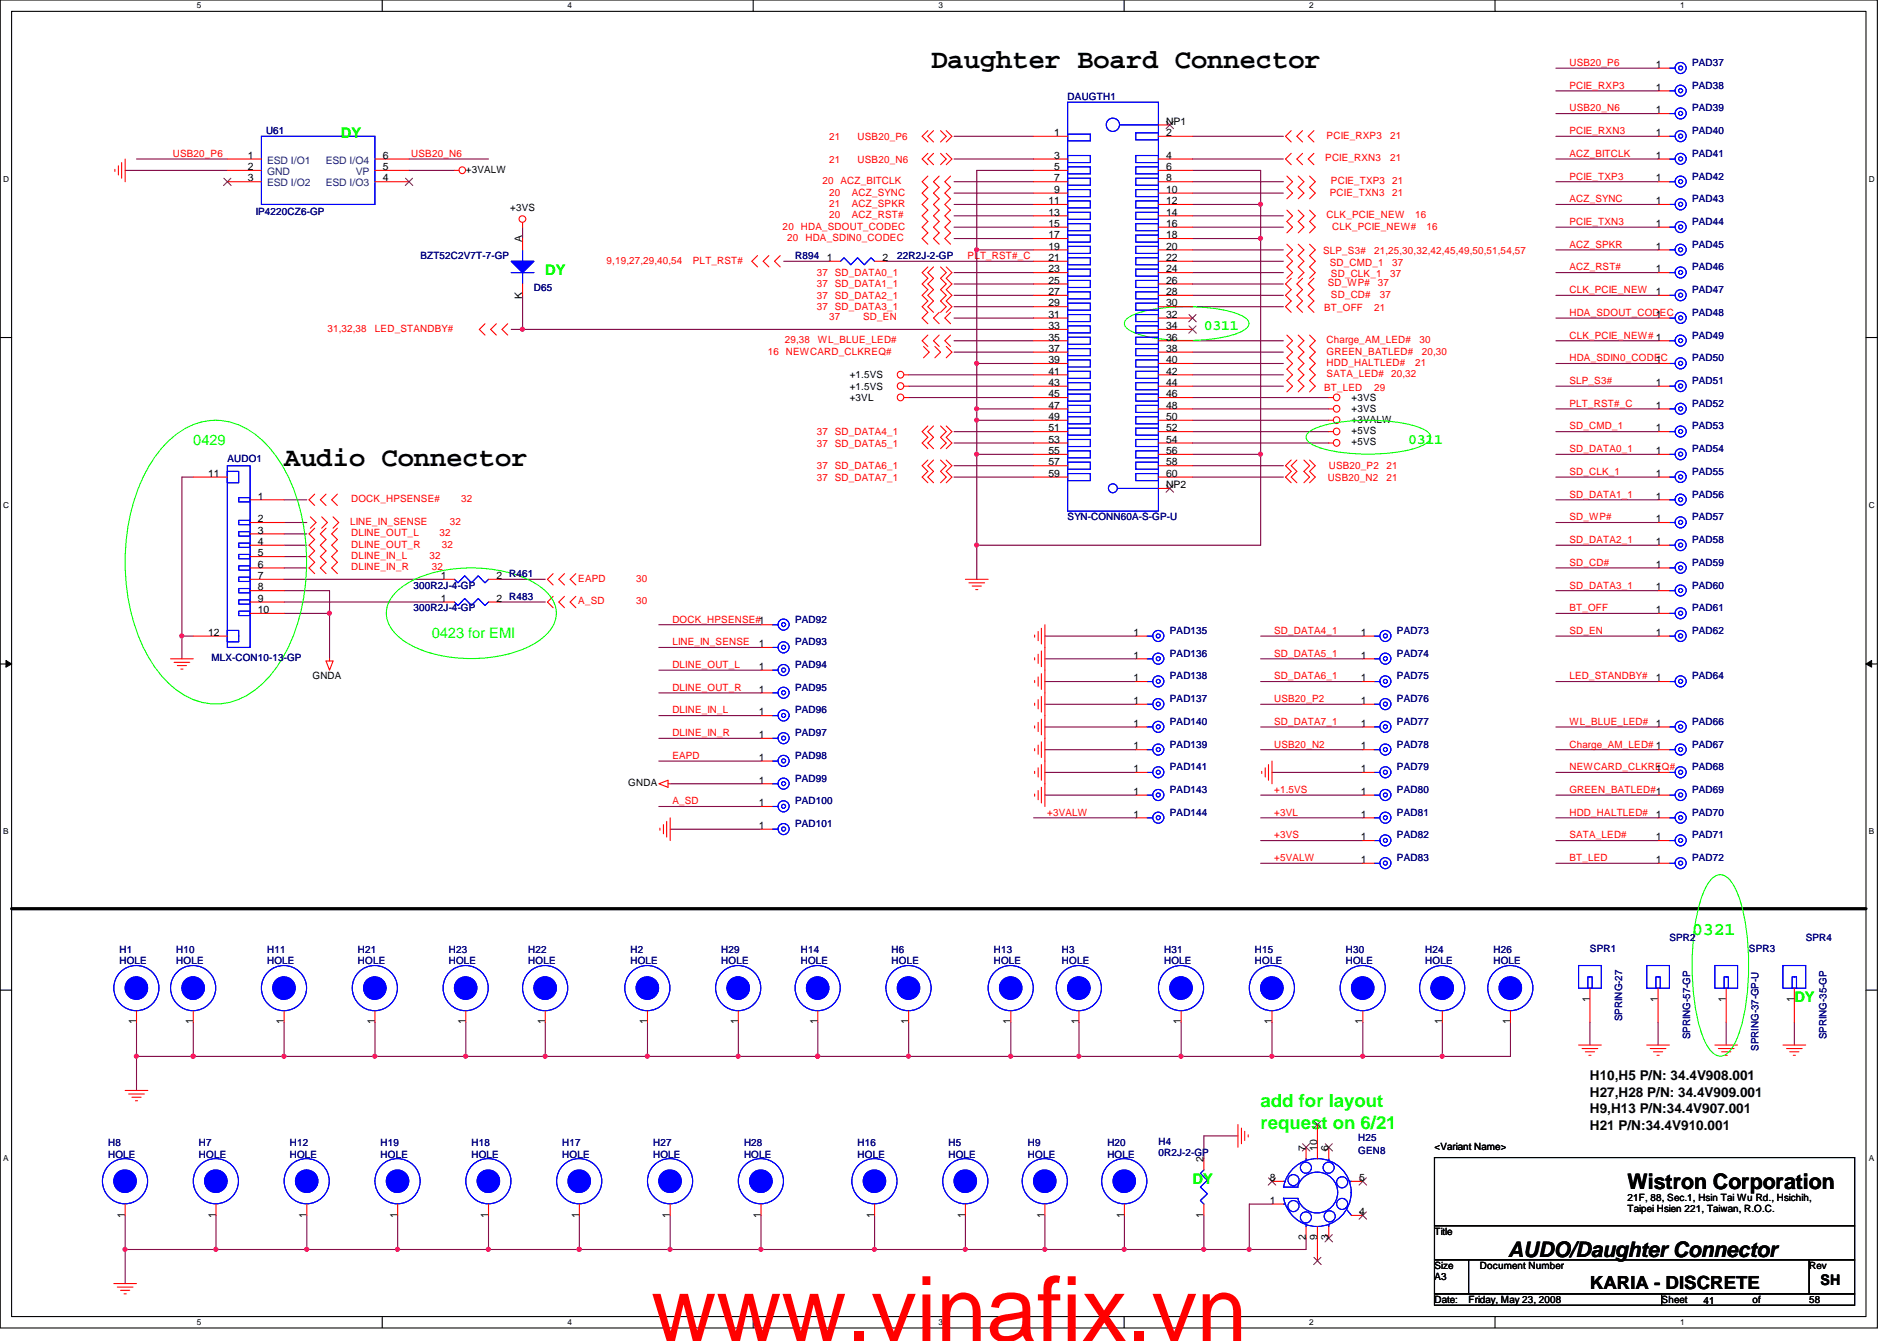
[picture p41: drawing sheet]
<svg xmlns="http://www.w3.org/2000/svg" width="297mm" height="210mm" viewBox="0 0 297 210" stroke-linecap="round" stroke-linejoin="round" font-family="sans-serif">
<defs><g id="words">
<text font-size="14.1" fill="#f00" x="102" y="209.9">www.vinafix.vn</text>
<g font-size="4.2">
<text x="145.8" y="10.7">Daughter Board Connector</text>
<text x="44.5" y="72.9">Audio Connector</text>
</g>
<g font-size="3.3">
<text x="254.8" y="186.1">Wistron Corporation</text>
<text x="236.2" y="196.7">AUDO/Daughter Connector</text>
</g>
<g font-size="2.8" fill="#0f0">
<text x="265" y="146.4">0321</text>
<text x="197.4" y="173.3">add for layout</text>
<text x="197.4" y="176.7">request on 6/21</text>
</g>
<text font-size="2.8" x="249" y="201.8">KARIA - DISCRETE</text>
<g font-size="2.3" fill="#0f0">
<text x="53.4" y="21.7">DY</text>
<text x="85.4" y="43">DY</text>
<text x="188.5" y="51.6">0311</text>
<text x="30.3" y="69.6">0429</text>
<text x="220.5" y="69.4">0311</text>
<text x="67.6" y="99.9">0423 for EMI</text>
<text x="281" y="156.8">DY</text>
<text x="186.7" y="185.3">DY</text>
</g>
<text font-size="2.3" x="285.1" y="201.1">SH</text>
<g font-size="2.1">
<text x="249" y="169.1">H10,H5 P/N: 34.4V908.001</text>
<text x="249" y="171.7">H27,H28 P/N: 34.4V909.001</text>
<text x="249" y="174.3">H9,H13 P/N:34.4V907.001</text>
<text x="249" y="176.9">H21 P/N:34.4V910.001</text>
</g>
<g font-size="1.6" fill="#f00">
<text x="245.7" y="10.3">USB20_P6</text>
<text x="245.7" y="13.9">PCIE_RXP3</text>
<text x="245.7" y="17.4">USB20_N6</text>
<text x="129.8" y="21.9">21</text>
<text x="134.3" y="21.9">USB20_P6</text>
<text x="207.7" y="21.7">PCIE_RXP3</text>
<text x="217.7" y="21.7">21</text>
<text x="245.7" y="21">PCIE_RXN3</text>
<text x="27" y="24.6">USB20_P6</text>
<text x="64.4" y="24.6">USB20_N6</text>
<text x="128.8" y="28.8">20 ACZ_BITCLK</text>
<text x="129.8" y="25.4">21</text>
<text x="134.3" y="25.4">USB20_N6</text>
<text x="207.5" y="25.3">PCIE_RXN3</text>
<text x="208.4" y="28.8">PCIE_TXP3</text>
<text x="217.7" y="25.3">21</text>
<text x="218" y="28.8">21</text>
<text x="245.7" y="28.1">PCIE_TXP3</text>
<text x="245.7" y="24.6">ACZ_BITCLK</text>
<text x="122.6" y="35.9">20 HDA_SDOUT_CODEC</text>
<text x="129.8" y="34.2">20</text>
<text x="129.8" y="32.4">21</text>
<text x="129.8" y="30.6">20</text>
<text x="133.4" y="34.2">ACZ_RST#</text>
<text x="133.4" y="32.4">ACZ_SPKR</text>
<text x="133.4" y="30.6">ACZ_SYNC</text>
<text x="207.7" y="34.2">CLK_PCIE_NEW</text>
<text x="208.2" y="30.6">PCIE_TXN3</text>
<text x="208.6" y="35.9">CLK_PCIE_NEW#</text>
<text x="218" y="30.6">21</text>
<text x="221.6" y="34.2">16</text>
<text x="223.3" y="35.9">16</text>
<text x="245.7" y="35.2">PCIE_TXN3</text>
<text x="245.7" y="31.7">ACZ_SYNC</text>
<text x="95" y="41.3">9,19,27,29,40,54</text>
<text x="108.5" y="41.3">PLT_RST#</text>
<text x="123.3" y="37.7">20 HDA_SDIN0_CODEC</text>
<text x="151.5" y="40.6">PLT_RST#_C</text>
<text x="207.2" y="39.8">SLP_S3#</text>
<text x="208.2" y="41.6">SD_CMD_1</text>
<text x="215.2" y="39.8">21,25,30,32,42,45,49,50,51,54,57</text>
<text x="218" y="41.6">37</text>
<text x="245.7" y="38.8">ACZ_SPKR</text>
<text x="127.9" y="45">37 SD_DATA1_1</text>
<text x="127.9" y="46.8">37 SD_DATA2_1</text>
<text x="127.9" y="43.2">37 SD_DATA0_1</text>
<text x="207.9" y="44.8">SD_WP#</text>
<text x="208.4" y="46.6">SD_CD#</text>
<text x="208.4" y="43.4">SD_CLK_1</text>
<text x="215.7" y="44.8">37</text>
<text x="216.1" y="46.6">37</text>
<text x="217.7" y="43.4">37</text>
<text x="245.7" y="42.3">ACZ_RST#</text>
<text x="245.7" y="45.9">CLK_PCIE_NEW</text>
<text x="51.3" y="51.9">31,32,38</text>
<text x="58.7" y="51.9">LED_STANDBY#</text>
<text x="122.9" y="53.7">29,38</text>
<text x="127.9" y="48.6">37 SD_DATA3_1</text>
<text x="128.1" y="53.7">WL_BLUE_LED#</text>
<text x="129.8" y="50.2">37</text>
<text x="135.2" y="50.2">SD_EN</text>
<text x="207.3" y="48.7">BT_OFF</text>
<text x="207.7" y="53.7">Charge_AM_LED#</text>
<text x="215.2" y="48.7">21</text>
<text x="222.3" y="53.7">30</text>
<text x="245.7" y="53">CLK_PCIE_NEW# 1</text>
<text x="245.7" y="49.4">HDA_SDOUT_CODEC</text>
<text x="120.2" y="55.5">16 NEWCARD_CLKREQ#</text>
<text x="207.7" y="55.5">GREEN_BATLED#</text>
<text x="207.7" y="57.3">HDD_HALTLED#</text>
<text x="207.7" y="59.1">SATA_LED#</text>
<text x="217.8" y="59.1">20,32</text>
<text x="221.6" y="57.3">21</text>
<text x="222.6" y="55.5">20,30</text>
<text x="245.7" y="56.6">HDA_SDIN0_CODEC</text>
<text x="207.3" y="61.2">BT_LED</text>
<text x="215.2" y="61.2">29</text>
<text x="245.7" y="63.7">PLT_RST#_C</text>
<text x="245.7" y="60.1">SLP_S3#</text>
<text x="127.9" y="69.9">37 SD_DATA5_1</text>
<text x="127.9" y="68.1">37 SD_DATA4_1</text>
<text x="245.7" y="70.8">SD_DATA0_1</text>
<text x="245.7" y="67.2">SD_CMD_1</text>
<text x="127.9" y="73.4">37 SD_DATA6_1</text>
<text x="127.9" y="75.2">37 SD_DATA7_1</text>
<text x="207.9" y="75.2">USB20_N2</text>
<text x="208.1" y="73.4">USB20_P2</text>
<text x="217.1" y="75.2">21</text>
<text x="217.1" y="73.4">21</text>
<text x="245.7" y="77.9">SD_DATA1_1</text>
<text x="245.7" y="74.3">SD_CLK_1</text>
<text x="54.8" y="82.2">LINE_IN_SENSE</text>
<text x="55" y="78.6">DOCK_HPSENSE#</text>
<text x="55" y="83.9">DLINE_OUT_L</text>
<text x="68.8" y="83.9">32</text>
<text x="70.4" y="82.2">32</text>
<text x="72.2" y="78.6">32</text>
<text x="245.7" y="81.4">SD_WP#</text>
<text x="55" y="85.7">DLINE_OUT_R</text>
<text x="55" y="87.5">DLINE_IN_L</text>
<text x="55" y="89.3">DLINE_IN_R</text>
<text x="67.3" y="87.5">32</text>
<text x="67.6" y="89.3">32</text>
<text x="69.2" y="85.7">32</text>
<text x="245.7" y="85">SD_DATA2_1</text>
<text x="245.7" y="88.6">SD_CD#</text>
<text x="90.5" y="91.1">EAPD</text>
<text x="90.5" y="94.6">A_SD</text>
<text x="99.6" y="94.6">30</text>
<text x="99.6" y="91.1">30</text>
<text x="245.7" y="92.1">SD_DATA3_1</text>
<text x="245.7" y="95.7">BT_OFF</text>
<text x="105.3" y="97.5">DOCK_HPSENSE#1</text>
<text x="105.3" y="101">LINE_IN_SENSE</text>
<text x="199.5" y="99.2">SD_DATA4_1</text>
<text x="245.7" y="99.2">SD_EN</text>
<text x="105.3" y="104.6">DLINE_OUT_L</text>
<text x="199.5" y="106.3">SD_DATA6_1</text>
<text x="199.5" y="102.8">SD_DATA5_1</text>
<text x="245.7" y="106.3">LED_STANDBY#</text>
<text x="105.3" y="108.1">DLINE_OUT_R</text>
<text x="105.3" y="111.7">DLINE_IN_L</text>
<text x="199.5" y="113.5">SD_DATA7_1</text>
<text x="199.5" y="109.9">USB20_P2</text>
<text x="245.7" y="113.5">WL_BLUE_LED#</text>
<text x="105.3" y="115.2">DLINE_IN_R</text>
<text x="105.3" y="118.8">EAPD</text>
<text x="199.5" y="117">USB20_N2</text>
<text x="245.7" y="117">Charge_AM_LED# 1</text>
<text x="105.3" y="125.9">A_SD</text>
<text x="199.5" y="124.1">+1.5VS</text>
<text x="245.7" y="120.6">NEWCARD_CLKREQ#</text>
<text x="245.7" y="124.1">GREEN_BATLED#1</text>
<text x="164" y="127.7">+3VALW</text>
<text x="199.5" y="127.7">+3VL</text>
<text x="199.5" y="131.2">+3VS</text>
<text x="245.7" y="131.2">SATA_LED#</text>
<text x="245.7" y="127.7">HDD_HALTLED#</text>
<text x="199.5" y="134.8">+5VALW</text>
<text x="245.7" y="134.8">BT_LED</text>
</g>
<g font-size="1.6">
<text x="259.3" y="10.6">1</text>
<text x="259.3" y="17.7">1</text>
<text x="259.3" y="14.2">1</text>
<text x="165.1" y="21.3">1</text>
<text x="182.6" y="21.3">2</text>
<text x="182.6" y="19.5">NP1</text>
<text x="259.3" y="21.3">1</text>
<text x="38.8" y="24.8">1</text>
<text x="38.8" y="26.6">2</text>
<text x="38.8" y="28.4">3</text>
<text x="59.9" y="28.4">4</text>
<text x="59.9" y="24.8">6</text>
<text x="59.9" y="26.6">5</text>
<text x="72.9" y="27.1">+3VALW</text>
<text x="165.1" y="24.8">3</text>
<text x="165.1" y="26.6">5</text>
<text x="165.1" y="28.4">7</text>
<text x="182.6" y="24.8">4</text>
<text x="182.6" y="26.6">6</text>
<text x="182.6" y="28.4">8</text>
<text x="259.3" y="24.8">1</text>
<text x="259.3" y="28.4">1</text>
<text x="79.9" y="33.1">+3VS</text>
<text x="164.2" y="32">11</text>
<text x="164.2" y="33.7">13</text>
<text x="164.2" y="35.5">15</text>
<text x="165.1" y="30.2">9</text>
<text x="182.6" y="30.2">10</text>
<text x="182.6" y="32">12</text>
<text x="182.6" y="33.7">14</text>
<text x="182.6" y="35.5">16</text>
<text x="259.3" y="32">1</text>
<text x="259.3" y="35.5">1</text>
<text x="81.8" y="37.9" transform="rotate(-90 81.8 37.9)">A</text>
<text x="129.5" y="40.9">1</text>
<text x="138.2" y="40.9">2</text>
<text x="164.2" y="37.3">17</text>
<text x="164.2" y="39.1">19</text>
<text x="164.2" y="40.9">21</text>
<text x="182.6" y="37.3">18</text>
<text x="182.6" y="39.1">20</text>
<text x="182.6" y="40.9">22</text>
<text x="259.3" y="39.1">1</text>
<text x="81.8" y="46.8" transform="rotate(-90 81.8 46.8)">K</text>
<text x="164.2" y="42.6">23</text>
<text x="164.2" y="44.4">25</text>
<text x="164.2" y="46.2">27</text>
<text x="164.2" y="48">29</text>
<text x="182.6" y="42.6">24</text>
<text x="182.6" y="44.4">26</text>
<text x="182.6" y="46.2">28</text>
<text x="182.6" y="48">30</text>
<text x="259.3" y="46.2">1</text>
<text x="259.3" y="42.6">1</text>
<text x="164.2" y="49.7">31</text>
<text x="164.2" y="51.5">33</text>
<text x="164.2" y="53.3">35</text>
<text x="182.6" y="49.7">32</text>
<text x="182.6" y="51.5">34</text>
<text x="182.6" y="53.3">36</text>
<text x="259.3" y="49.7">1</text>
<text x="133.1" y="59.2">+1.5VS</text>
<text x="164.2" y="55.1">37</text>
<text x="164.2" y="56.9">39</text>
<text x="164.2" y="58.6">41</text>
<text x="182.6" y="55.1">38</text>
<text x="182.6" y="56.9">40</text>
<text x="182.6" y="58.6">42</text>
<text x="259.3" y="56.9">1</text>
<text x="133.1" y="61">+1.5VS</text>
<text x="133.1" y="62.8">+3VL</text>
<text x="164.2" y="60.4">43</text>
<text x="164.2" y="62.2">45</text>
<text x="164.2" y="64">47</text>
<text x="164.2" y="65.7">49</text>
<text x="182.6" y="60.4">44</text>
<text x="182.6" y="62.2">46</text>
<text x="182.6" y="64">48</text>
<text x="182.6" y="65.7">50</text>
<text x="211.6" y="62.8">+3VS</text>
<text x="211.6" y="64.6">+3VS</text>
<text x="259.3" y="60.4">1</text>
<text x="259.3" y="64">1</text>
<text x="164.2" y="67.5">51</text>
<text x="164.2" y="69.3">53</text>
<text x="164.2" y="71.1">55</text>
<text x="182.6" y="67.5">52</text>
<text x="182.6" y="69.3">54</text>
<text x="182.6" y="71.1">56</text>
<text x="211.6" y="69.7">+5VS</text>
<text x="211.6" y="67.9">+5VS</text>
<text x="211.6" y="66.2">+3VALW</text>
<text x="259.3" y="67.5">1</text>
<text x="259.3" y="71.1">1</text>
<text x="32.6" y="74.6">11</text>
<text x="164.2" y="72.9">57</text>
<text x="164.2" y="74.6">59</text>
<text x="182.6" y="72.9">58</text>
<text x="182.6" y="74.6">60</text>
<text x="182.6" y="76.4">NP2</text>
<text x="259.3" y="74.6">1</text>
<text x="40.4" y="83.5">3</text>
<text x="40.4" y="81.7">2</text>
<text x="40.4" y="78.2">1</text>
<text x="259.3" y="78.2">1</text>
<text x="259.3" y="81.7">1</text>
<text x="40.4" y="85.3">4</text>
<text x="40.4" y="87.1">5</text>
<text x="40.4" y="88.9">6</text>
<text x="259.3" y="88.9">1</text>
<text x="259.3" y="85.3">1</text>
<text x="40.4" y="90.6">7</text>
<text x="40.4" y="92.4">8</text>
<text x="40.4" y="94.2">9</text>
<text x="40.4" y="96">10</text>
<text x="69" y="94.2">1</text>
<text x="69" y="90.6">1</text>
<text x="77.7" y="94.2">2 R483</text>
<text x="77.7" y="90.6">2 R461</text>
<text x="259.3" y="92.4">1</text>
<text x="259.3" y="96">1</text>
<text x="32.6" y="99.5">12</text>
<text x="118.8" y="101.3">1</text>
<text x="177.5" y="99.5">1</text>
<text x="213.1" y="99.5">1</text>
<text x="259.3" y="99.5">1</text>
<text x="48.9" y="106.3">GNDA</text>
<text x="118.8" y="104.9">1</text>
<text x="177.5" y="106.6">1</text>
<text x="177.5" y="103.1">1</text>
<text x="213.1" y="103.1">1</text>
<text x="213.1" y="106.6">1</text>
<text x="259.3" y="106.6">1</text>
<text x="118.8" y="108.4">1</text>
<text x="118.8" y="112">1</text>
<text x="177.5" y="110.2">1</text>
<text x="177.5" y="113.7">1</text>
<text x="213.1" y="113.7">1</text>
<text x="213.1" y="110.2">1</text>
<text x="259.3" y="113.7">1</text>
<text x="118.8" y="119.1">1</text>
<text x="118.8" y="115.5">1</text>
<text x="177.5" y="117.3">1</text>
<text x="213.1" y="117.3">1</text>
<text x="98.4" y="123.1">GNDA</text>
<text x="118.8" y="122.6">1</text>
<text x="177.5" y="124.4">1</text>
<text x="177.5" y="120.9">1</text>
<text x="213.1" y="120.9">1</text>
<text x="213.1" y="124.4">1</text>
<text x="259.3" y="120.9">1</text>
<text x="118.8" y="126.2">1</text>
<text x="118.8" y="129.8">1</text>
<text x="177.5" y="128">1</text>
<text x="213.1" y="131.5">1</text>
<text x="213.1" y="128">1</text>
<text x="259.3" y="131.5">1</text>
<text x="259.3" y="128">1</text>
<text x="213.1" y="135.1">1</text>
<text x="259.3" y="135.1">1</text>
<text x="21.3" y="160.4" transform="rotate(-90 21.3 160.4)">1</text>
<text x="30.2" y="160.4" transform="rotate(-90 30.2 160.4)">1</text>
<text x="44.4" y="160.4" transform="rotate(-90 44.4 160.4)">1</text>
<text x="58.7" y="160.4" transform="rotate(-90 58.7 160.4)">1</text>
<text x="72.9" y="160.4" transform="rotate(-90 72.9 160.4)">1</text>
<text x="85.3" y="160.4" transform="rotate(-90 85.3 160.4)">1</text>
<text x="101.3" y="160.4" transform="rotate(-90 101.3 160.4)">1</text>
<text x="115.6" y="160.4" transform="rotate(-90 115.6 160.4)">1</text>
<text x="128" y="160.4" transform="rotate(-90 128 160.4)">1</text>
<text x="142.2" y="160.4" transform="rotate(-90 142.2 160.4)">1</text>
<text x="158.2" y="160.4" transform="rotate(-90 158.2 160.4)">1</text>
<text x="168.9" y="160.4" transform="rotate(-90 168.9 160.4)">1</text>
<text x="184.9" y="160.4" transform="rotate(-90 184.9 160.4)">1</text>
<text x="199.1" y="160.4" transform="rotate(-90 199.1 160.4)">1</text>
<text x="213.4" y="160.4" transform="rotate(-90 213.4 160.4)">1</text>
<text x="225.8" y="160.4" transform="rotate(-90 225.8 160.4)">1</text>
<text x="236.5" y="160.4" transform="rotate(-90 236.5 160.4)">1</text>
<text x="248.9" y="156.8" transform="rotate(-90 248.9 156.8)">1</text>
<text x="259.6" y="156.8" transform="rotate(-90 259.6 156.8)">1</text>
<text x="270.3" y="156.8" transform="rotate(-90 270.3 156.8)">1</text>
<text x="280.9" y="156.8" transform="rotate(-90 280.9 156.8)">1</text>
<text x="224.6" y="180">&lt;Variant Name&gt;</text>
<text x="188.5" y="181.9" transform="rotate(-90 188.5 181.9)">2</text>
<text x="198.8" y="184.9">8</text>
<text x="204.5" y="180.1" transform="rotate(-90 204.5 180.1)">7</text>
<text x="206.2" y="180.1" transform="rotate(-90 206.2 180.1)">10</text>
<text x="208" y="180.1" transform="rotate(-90 208 180.1)">6</text>
<text x="212.8" y="184.9">5</text>
<text x="19.6" y="190.6" transform="rotate(-90 19.6 190.6)">1</text>
<text x="33.8" y="190.6" transform="rotate(-90 33.8 190.6)">1</text>
<text x="48" y="190.6" transform="rotate(-90 48 190.6)">1</text>
<text x="62.2" y="190.6" transform="rotate(-90 62.2 190.6)">1</text>
<text x="76.5" y="190.6" transform="rotate(-90 76.5 190.6)">1</text>
<text x="90.7" y="190.6" transform="rotate(-90 90.7 190.6)">1</text>
<text x="104.9" y="190.6" transform="rotate(-90 104.9 190.6)">1</text>
<text x="119.1" y="190.6" transform="rotate(-90 119.1 190.6)">1</text>
<text x="136.9" y="190.6" transform="rotate(-90 136.9 190.6)">1</text>
<text x="151.1" y="190.6" transform="rotate(-90 151.1 190.6)">1</text>
<text x="163.6" y="190.6" transform="rotate(-90 163.6 190.6)">1</text>
<text x="176" y="190.6" transform="rotate(-90 176 190.6)">1</text>
<text x="188.5" y="190.6" transform="rotate(-90 188.5 190.6)">1</text>
<text x="198.8" y="188.4">1</text>
<text x="212.8" y="190.2">4</text>
<text x="254.8" y="188">21F, 88, Sec.1, Hsin Tai Wu Rd., Hsichih,</text>
<text x="254.8" y="189.8">Taipei Hsien 221, Taiwan, R.O.C.</text>
<text x="204.5" y="194.1" transform="rotate(-90 204.5 194.1)">2</text>
<text x="206.2" y="194.1" transform="rotate(-90 206.2 194.1)">9</text>
<text x="208" y="194.1" transform="rotate(-90 208 194.1)">3</text>
<text x="224.6" y="193.3">Title</text>
<text x="224.6" y="198.6">Size</text>
<text x="224.6" y="204">Date:</text>
<text x="224.6" y="200.4">A3</text>
<text x="230" y="204">Friday, May 23, 2008</text>
<text x="231.7" y="198.6">Document Number</text>
<text x="260.2" y="204">Sheet</text>
<text x="274.4" y="204">of</text>
<text x="283.3" y="204">58</text>
<text x="283.3" y="198.6">Rev</text>
<text x="266.7" y="204.1">41</text>
</g>
<g font-size="1.6" fill="#00007f">
<text x="265" y="10.3">PAD37</text>
<text x="167.2" y="15.7">DAUGTH1</text>
<text x="265" y="17.4">PAD39</text>
<text x="265" y="13.9">PAD38</text>
<text x="41.7" y="21">U61</text>
<text x="265" y="21">PAD40</text>
<text x="265" y="24.6">PAD41</text>
<text x="265" y="28.1">PAD42</text>
<text x="40" y="33.6">IP4220CZ6-GP</text>
<text x="265" y="31.7">PAD43</text>
<text x="265" y="35.2">PAD44</text>
<text x="65.8" y="40.6">BZT52C2V7T-7-GP</text>
<text x="124.5" y="40.6">R894</text>
<text x="140.5" y="40.6">22R2J-2-GP</text>
<text x="265" y="38.8">PAD45</text>
<text x="83.6" y="45.6">D65</text>
<text x="265" y="45.9">PAD47</text>
<text x="265" y="42.3">PAD46</text>
<text x="265" y="49.4">PAD48</text>
<text x="265" y="53">PAD49</text>
<text x="265" y="56.6">PAD50</text>
<text x="265" y="60.1">PAD51</text>
<text x="265" y="63.7">PAD52</text>
<text x="265" y="67.2">PAD53</text>
<text x="265" y="70.8">PAD54</text>
<text x="35.6" y="72.4">AUDO1</text>
<text x="265" y="74.3">PAD55</text>
<text x="265" y="77.9">PAD56</text>
<text x="167.2" y="81.4">SYN-CONN60A-S-GP-U</text>
<text x="265" y="81.4">PAD57</text>
<text x="265" y="88.6">PAD59</text>
<text x="265" y="85">PAD58</text>
<text x="64.8" y="95.7">300R2J-4-GP</text>
<text x="64.8" y="92.1">300R2J-4-GP</text>
<text x="265" y="92.1">PAD60</text>
<text x="265" y="95.7">PAD61</text>
<text x="124.5" y="97.5">PAD92</text>
<text x="124.5" y="101">PAD93</text>
<text x="183.2" y="99.2">PAD135</text>
<text x="218.7" y="99.2">PAD73</text>
<text x="265" y="99.2">PAD62</text>
<text x="33.1" y="103.5">MLX-CON10-13-GP</text>
<text x="124.5" y="104.6">PAD94</text>
<text x="183.2" y="106.3">PAD138</text>
<text x="183.2" y="102.8">PAD136</text>
<text x="218.7" y="102.8">PAD74</text>
<text x="218.7" y="106.3">PAD75</text>
<text x="265" y="106.3">PAD64</text>
<text x="124.5" y="108.1">PAD95</text>
<text x="124.5" y="111.7">PAD96</text>
<text x="183.2" y="109.9">PAD137</text>
<text x="183.2" y="113.5">PAD140</text>
<text x="218.7" y="113.5">PAD77</text>
<text x="218.7" y="109.9">PAD76</text>
<text x="265" y="113.5">PAD66</text>
<text x="124.5" y="118.8">PAD98</text>
<text x="124.5" y="115.2">PAD97</text>
<text x="183.2" y="117">PAD139</text>
<text x="218.7" y="117">PAD78</text>
<text x="265" y="117">PAD67</text>
<text x="124.5" y="125.9">PAD100</text>
<text x="124.5" y="122.3">PAD99</text>
<text x="183.2" y="124.1">PAD143</text>
<text x="183.2" y="120.6">PAD141</text>
<text x="218.7" y="120.6">PAD79</text>
<text x="218.7" y="124.1">PAD80</text>
<text x="265" y="120.6">PAD68</text>
<text x="265" y="124.1">PAD69</text>
<text x="124.5" y="129.5">PAD101</text>
<text x="183.2" y="127.7">PAD144</text>
<text x="218.7" y="131.2">PAD82</text>
<text x="218.7" y="127.7">PAD81</text>
<text x="265" y="131.2">PAD71</text>
<text x="265" y="127.7">PAD70</text>
<text x="218.7" y="134.8">PAD83</text>
<text x="265" y="134.8">PAD72</text>
<text x="18.7" y="149.2">H1</text>
<text x="27.6" y="149.2">H10</text>
<text x="41.8" y="149.2">H11</text>
<text x="56" y="149.2">H21</text>
<text x="70.3" y="149.2">H23</text>
<text x="82.7" y="149.2">H22</text>
<text x="98.7" y="149.2">H2</text>
<text x="112.9" y="149.2">H29</text>
<text x="125.4" y="149.2">H14</text>
<text x="139.6" y="149.2">H6</text>
<text x="155.6" y="149.2">H13</text>
<text x="166.3" y="149.2">H3</text>
<text x="182.3" y="149.2">H31</text>
<text x="196.5" y="149.2">H15</text>
<text x="210.7" y="149.2">H30</text>
<text x="223.2" y="149.2">H24</text>
<text x="233.8" y="149.2">H26</text>
<text x="249" y="149">SPR1</text>
<text x="261.4" y="147.2">SPR2</text>
<text x="273.9" y="149">SPR3</text>
<text x="282.7" y="147.2">SPR4</text>
<text x="18.7" y="151">HOLE</text>
<text x="27.6" y="151">HOLE</text>
<text x="41.8" y="151">HOLE</text>
<text x="56" y="151">HOLE</text>
<text x="70.3" y="151">HOLE</text>
<text x="82.7" y="151">HOLE</text>
<text x="98.7" y="151">HOLE</text>
<text x="112.9" y="151">HOLE</text>
<text x="125.4" y="151">HOLE</text>
<text x="139.6" y="151">HOLE</text>
<text x="155.6" y="151">HOLE</text>
<text x="166.3" y="151">HOLE</text>
<text x="182.3" y="151">HOLE</text>
<text x="196.5" y="151">HOLE</text>
<text x="210.7" y="151">HOLE</text>
<text x="223.2" y="151">HOLE</text>
<text x="233.8" y="151">HOLE</text>
<text x="254" y="159.9" transform="rotate(-90 254 159.9)">SPRING-27</text>
<text x="264.7" y="162.7" transform="rotate(-90 264.7 162.7)">SPRING-57-GP</text>
<text x="275.3" y="164.5" transform="rotate(-90 275.3 164.5)">SPRING-37-GP-U</text>
<text x="286" y="162.7" transform="rotate(-90 286 162.7)">SPRING-35-GP</text>
<text x="16.9" y="179.4">H8</text>
<text x="31.2" y="179.4">H7</text>
<text x="45.4" y="179.4">H12</text>
<text x="59.6" y="179.4">H19</text>
<text x="73.8" y="179.4">H18</text>
<text x="88.1" y="179.4">H17</text>
<text x="102.3" y="179.4">H27</text>
<text x="116.5" y="179.4">H28</text>
<text x="134.3" y="179.4">H16</text>
<text x="148.5" y="179.4">H5</text>
<text x="160.9" y="179.4">H9</text>
<text x="173.4" y="179.4">H20</text>
<text x="181.4" y="179.2">H4</text>
<text x="212.7" y="178.5">H25</text>
<text x="16.9" y="181.2">HOLE</text>
<text x="31.2" y="181.2">HOLE</text>
<text x="45.4" y="181.2">HOLE</text>
<text x="59.6" y="181.2">HOLE</text>
<text x="73.8" y="181.2">HOLE</text>
<text x="88.1" y="181.2">HOLE</text>
<text x="102.3" y="181.2">HOLE</text>
<text x="116.5" y="181.2">HOLE</text>
<text x="134.3" y="181.2">HOLE</text>
<text x="148.5" y="181.2">HOLE</text>
<text x="160.9" y="181.2">HOLE</text>
<text x="173.4" y="181.2">HOLE</text>
<text x="181.4" y="181">0R2J-2-GP</text>
<text x="212.7" y="180.7">GEN8</text>
</g>
<g font-size="1.6" fill="#003f7f">
<text x="41.8" y="25.6">ESD I/O1</text>
<text x="41.8" y="27.4">GND</text>
<text x="41.8" y="29.2">ESD I/O2</text>
<text x="51" y="29.2">ESD I/O3</text>
<text x="51" y="25.6">ESD I/O4</text>
<text x="55.7" y="27.4">VP</text>
</g>
<g font-size="1.3">
<text x="30.8" y="1.3">5</text>
<text x="88.9" y="1.3">4</text>
<text x="146.9" y="1.3">3</text>
<text x="205" y="1.3">2</text>
<text x="263.1" y="1.3">1</text>
<text x=".5" y="28.4">D</text>
<text x="292.6" y="28.4">D</text>
<text x=".5" y="79.5">C</text>
<text x="292.6" y="79.5">C</text>
<text x=".5" y="130.6">B</text>
<text x="292.6" y="130.6">B</text>
<text x=".5" y="181.7">A</text>
<text x="292.6" y="181.7">A</text>
<text x="30.8" y="207.4">5</text>
<text x="88.9" y="207.4">4</text>
<text x="146.9" y="207.4">3</text>
<text x="205" y="207.4">2</text>
<text x="263.1" y="207.4">1</text>
</g>
</g></defs>
<path d="M0 0h294v207.9h-294zM1.8 1.8h290.4v204.3h-290.4z" fill="none" stroke="#000" stroke-width=".17"/>
<g fill="#fff">
<path d="M30.8 .2h.7v1.4h-.7z"/>
<path d="M30.8 206.2h.7v1.4h-.7z"/>
</g>
<path d="M59.9 0v1.8M59.9 206.1v1.8" fill="none" stroke="#000" stroke-width=".17"/>
<g fill="#fff">
<path d="M88.9 .2h.6v1.4h-.6z"/>
<path d="M88.9 206.2h.6v1.4h-.6z"/>
</g>
<path d="M117.9 0v1.8M117.9 206.1v1.8" fill="none" stroke="#000" stroke-width=".17"/>
<g fill="#fff">
<path d="M146.9 .2h.7v1.4h-.7z"/>
<path d="M146.9 206.2h.7v1.4h-.7z"/>
</g>
<path d="M176 0v1.8M176 206.1v1.8" fill="none" stroke="#000" stroke-width=".17"/>
<g fill="#fff">
<path d="M205 .2h.7v1.4h-.7z"/>
<path d="M205 206.2h.7v1.4h-.7z"/>
</g>
<path d="M234.1 0v1.8M234.1 206.1v1.8" fill="none" stroke="#000" stroke-width=".17"/>
<g fill="#fff">
<path d="M263.1 .2h.7v1.4h-.7z"/>
<path d="M263.1 206.2h.7v1.4h-.7z"/>
<path d="M.5 27.3h.9v1.4h-.9z"/>
<path d="M292.6 27.3h.9v1.4h-.9z"/>
<path d="M.5 78.4h.9v1.4h-.9z"/>
<path d="M292.6 78.4h.9v1.4h-.9z"/>
</g>
<path d="M0 52.8h1.8M292.2 52.8h1.8" fill="none" stroke="#000" stroke-width=".17"/>
<g fill="#fff">
<path d="M.5 129.5h.8v1.4h-.8z"/>
<path d="M292.6 129.5h.9v1.4h-.9z"/>
</g>
<path d="M0 103.9h1.8M292.2 103.9h1.8" fill="none" stroke="#000" stroke-width=".17"/>
<path d="M.9 103.4l.9 .5-.9 .5zM292.2 103.9l.9-.5v1z" fill="#000"/>
<path d="M.9 103.4l.9 .5-.9 .5zM292.2 103.9l.9-.5v1z" fill="none" stroke="#000" stroke-width=".16"/>
<g fill="#fff">
<path d="M.5 180.5h.8v1.4h-.8z"/>
<path d="M292.6 180.5h.9v1.4h-.9z"/>
</g>
<path d="M0 155h1.8M292.2 155h1.8" fill="none" stroke="#000" stroke-width=".17"/>
<path d="M21.4 160v5.4h8.9" fill="none" stroke="#7f003f" stroke-width=".17"/>
<circle cx="21.4" cy="165.3" r=".32" fill="#f0f"/>
<circle cx="21.4" cy="165.3" r=".32" fill="none" stroke="#f0f" stroke-width=".17"/>
<circle cx="30.2" cy="165.3" r=".32" fill="#f0f"/>
<circle cx="30.2" cy="165.3" r=".32" fill="none" stroke="#f0f" stroke-width=".17"/>
<path d="M21.4 165.4v5.3M142.3 160v5.4M168.9 160v5.4h-10.6" fill="none" stroke="#7f003f" stroke-width=".17"/>
<circle cx="158.3" cy="165.3" r=".32" fill="#f0f"/>
<circle cx="158.3" cy="165.3" r=".32" fill="none" stroke="#f0f" stroke-width=".17"/>
<path d="M128.1 160v5.4h-12.5" fill="none" stroke="#7f003f" stroke-width=".17"/>
<circle cx="115.6" cy="165.3" r=".32" fill="#f0f"/>
<circle cx="115.6" cy="165.3" r=".32" fill="none" stroke="#f0f" stroke-width=".17"/>
<circle cx="128" cy="165.3" r=".32" fill="#f0f"/>
<circle cx="128" cy="165.3" r=".32" fill="none" stroke="#f0f" stroke-width=".17"/>
<path d="M101.4 160v5.4h14.2v-5.4" fill="none" stroke="#7f003f" stroke-width=".17"/>
<circle cx="101.4" cy="165.3" r=".32" fill="#f0f"/>
<circle cx="101.4" cy="165.3" r=".32" fill="none" stroke="#f0f" stroke-width=".17"/>
<path d="M85.4 160v5.4h16" fill="none" stroke="#7f003f" stroke-width=".17"/>
<circle cx="85.4" cy="165.3" r=".32" fill="#f0f"/>
<circle cx="85.4" cy="165.3" r=".32" fill="none" stroke="#f0f" stroke-width=".17"/>
<path d="M72.9 160v5.4h12.5" fill="none" stroke="#7f003f" stroke-width=".17"/>
<circle cx="72.9" cy="165.3" r=".32" fill="#f0f"/>
<circle cx="72.9" cy="165.3" r=".32" fill="none" stroke="#f0f" stroke-width=".17"/>
<path d="M58.7 160v5.4h14.2" fill="none" stroke="#7f003f" stroke-width=".17"/>
<circle cx="58.7" cy="165.3" r=".32" fill="#f0f"/>
<circle cx="58.7" cy="165.3" r=".32" fill="none" stroke="#f0f" stroke-width=".17"/>
<path d="M44.5 160v5.4h14.2" fill="none" stroke="#7f003f" stroke-width=".17"/>
<circle cx="44.5" cy="165.3" r=".32" fill="#f0f"/>
<circle cx="44.5" cy="165.3" r=".32" fill="none" stroke="#f0f" stroke-width=".17"/>
<path d="M30.3 160v5.4h14.2" fill="none" stroke="#7f003f" stroke-width=".17"/>
<circle cx="30.2" cy="165.3" r=".32" fill="#f0f"/>
<circle cx="30.2" cy="165.3" r=".32" fill="none" stroke="#f0f" stroke-width=".17"/>
<path d="M158.3 160v5.4M48 190.2v5.4h14.3" fill="none" stroke="#7f003f" stroke-width=".17"/>
<circle cx="62.2" cy="195.6" r=".32" fill="#f0f"/>
<circle cx="62.2" cy="195.6" r=".32" fill="none" stroke="#f0f" stroke-width=".17"/>
<path d="M104.9 190.2v5.4h-14.2" fill="none" stroke="#7f003f" stroke-width=".17"/>
<circle cx="90.7" cy="195.6" r=".32" fill="#f0f"/>
<circle cx="90.7" cy="195.6" r=".32" fill="none" stroke="#f0f" stroke-width=".17"/>
<circle cx="104.9" cy="195.6" r=".32" fill="#f0f"/>
<circle cx="104.9" cy="195.6" r=".32" fill="none" stroke="#f0f" stroke-width=".17"/>
<path d="M19.6 195.6h14.2" fill="none" stroke="#7f003f" stroke-width=".17"/>
<circle cx="19.6" cy="195.6" r=".32" fill="#f0f"/>
<circle cx="19.6" cy="195.6" r=".32" fill="none" stroke="#f0f" stroke-width=".17"/>
<circle cx="33.8" cy="195.6" r=".32" fill="#f0f"/>
<circle cx="33.8" cy="195.6" r=".32" fill="none" stroke="#f0f" stroke-width=".17"/>
<path d="M19.6 195.6v5.3M33.8 190.2v5.4h14.2" fill="none" stroke="#7f003f" stroke-width=".17"/>
<circle cx="48" cy="195.6" r=".32" fill="#f0f"/>
<circle cx="48" cy="195.6" r=".32" fill="none" stroke="#f0f" stroke-width=".17"/>
<path d="M90.7 190.2v5.4h-14.2v-5.4M151.2 190.2v5.4" fill="none" stroke="#7f003f" stroke-width=".17"/>
<circle cx="90.7" cy="195.6" r=".32" fill="#f0f"/>
<circle cx="90.7" cy="195.6" r=".32" fill="none" stroke="#f0f" stroke-width=".17"/>
<path d="M136.9 190.2v5.4h14.3" fill="none" stroke="#7f003f" stroke-width=".17"/>
<circle cx="151.1" cy="195.6" r=".32" fill="#f0f"/>
<circle cx="151.1" cy="195.6" r=".32" fill="none" stroke="#f0f" stroke-width=".17"/>
<path d="M62.3 190.2v5.4h14.2" fill="none" stroke="#7f003f" stroke-width=".17"/>
<circle cx="76.5" cy="195.6" r=".32" fill="#f0f"/>
<circle cx="76.5" cy="195.6" r=".32" fill="none" stroke="#f0f" stroke-width=".17"/>
<path d="M119.2 190.2v5.4h17.7" fill="none" stroke="#7f003f" stroke-width=".17"/>
<circle cx="136.9" cy="195.6" r=".32" fill="#f0f"/>
<circle cx="136.9" cy="195.6" r=".32" fill="none" stroke="#f0f" stroke-width=".17"/>
<path d="M19.6 190.2v5.4M163.6 190.2v5.4h-12.4" fill="none" stroke="#7f003f" stroke-width=".17"/>
<circle cx="163.6" cy="195.6" r=".32" fill="#f0f"/>
<circle cx="163.6" cy="195.6" r=".32" fill="none" stroke="#f0f" stroke-width=".17"/>
<path d="M104.9 195.6h14.3" fill="none" stroke="#7f003f" stroke-width=".17"/>
<circle cx="119.1" cy="195.6" r=".32" fill="#f0f"/>
<circle cx="119.1" cy="195.6" r=".32" fill="none" stroke="#f0f" stroke-width=".17"/>
<path d="M176.1 195.6h12.4" fill="none" stroke="#7f003f" stroke-width=".17"/>
<circle cx="188.5" cy="195.6" r=".32" fill="#f0f"/>
<circle cx="188.5" cy="195.6" r=".32" fill="none" stroke="#f0f" stroke-width=".17"/>
<circle cx="176" cy="195.6" r=".32" fill="#f0f"/>
<circle cx="176" cy="195.6" r=".32" fill="none" stroke="#f0f" stroke-width=".17"/>
<path d="M168.9 165.4h16.1M176.1 190.2v5.4M188.5 190.2v5.4" fill="none" stroke="#7f003f" stroke-width=".17"/>
<circle cx="184.9" cy="165.3" r=".32" fill="#f0f"/>
<circle cx="184.9" cy="165.3" r=".32" fill="none" stroke="#f0f" stroke-width=".17"/>
<circle cx="168.9" cy="165.3" r=".32" fill="#f0f"/>
<circle cx="168.9" cy="165.3" r=".32" fill="none" stroke="#f0f" stroke-width=".17"/>
<path d="M185 160v5.4h14.2M199.2 160v5.4M213.4 160v5.4h-14.2" fill="none" stroke="#7f003f" stroke-width=".17"/>
<circle cx="213.4" cy="165.3" r=".32" fill="#f0f"/>
<circle cx="213.4" cy="165.3" r=".32" fill="none" stroke="#f0f" stroke-width=".17"/>
<circle cx="199.2" cy="165.3" r=".32" fill="#f0f"/>
<circle cx="199.2" cy="165.3" r=".32" fill="none" stroke="#f0f" stroke-width=".17"/>
<path d="M225.8 160v5.4h-12.4M163.6 195.6h12.5" fill="none" stroke="#7f003f" stroke-width=".17"/>
<circle cx="225.8" cy="165.3" r=".32" fill="#f0f"/>
<circle cx="225.8" cy="165.3" r=".32" fill="none" stroke="#f0f" stroke-width=".17"/>
<path d="M188.5 177.8h5.3M236.5 160v5.4h-10.7M188.5 195.6h7.1" fill="none" stroke="#7f003f" stroke-width=".17"/>
<circle cx="195.6" cy="195.6" r=".32" fill="#f0f"/>
<circle cx="195.6" cy="195.6" r=".32" fill="none" stroke="#f0f" stroke-width=".17"/>
<path d="M19.6 26.7h16M21.4 24.9h14.2M64 24.9h12.5M64 26.7h7.2M149.4 37.3h12.4M149.4 35.6h12.4M149.4 74.7h12.4M149.4 72.9h12.4M152.9 65.8h8.9M152.9 85.3v5.4M195.6 188.5v7.1" fill="none" stroke="#7f003f" stroke-width=".17"/>
<circle cx="152.9" cy="65.8" r=".32" fill="#f0f"/>
<circle cx="152.9" cy="65.8" r=".32" fill="none" stroke="#f0f" stroke-width=".17"/>
<path d="M152.9 64v1.8" fill="none" stroke="#7f003f" stroke-width=".17"/>
<circle cx="152.9" cy="64" r=".32" fill="#f0f"/>
<circle cx="152.9" cy="64" r=".32" fill="none" stroke="#f0f" stroke-width=".17"/>
<path d="M149.4 24.9h12.4M149.4 33.8h12.4M152.9 26.7h8.9M186.7 28.4h14.3M186.7 30.2h14.3M149.4 44.4h12.4M149.4 48h12.4M149.4 46.2h12.4M186.7 55.1h14.3M186.7 71.1h10.7v14.2" fill="none" stroke="#7f003f" stroke-width=".17"/>
<circle cx="197.4" cy="71.1" r=".32" fill="#f0f"/>
<circle cx="197.4" cy="71.1" r=".32" fill="none" stroke="#f0f" stroke-width=".17"/>
<g fill="none" stroke="#7f003f" stroke-width=".17">
<path d="M149.4 21.3h12.4M152.9 26.7v12.4h8.9M186.7 26.7h10.7M197.4 32v5.3M149.4 49.8h12.4M149.4 55.1h12.4M186.7 44.4h14.3M186.7 46.2h14.3M186.7 56.9h14.3M186.7 40.9h14.3M152.9 65.8v5.3h8.9M186.7 60.5h14.3"/>
<path d="M186.7 69.3h21.4M186.7 67.6h21.4M152.9 85.3h44.5"/>
</g>
<circle cx="152.9" cy="85.3" r=".32" fill="#f0f"/>
<circle cx="152.9" cy="85.3" r=".32" fill="none" stroke="#f0f" stroke-width=".17"/>
<path d="M152.9 71.1v14.2" fill="none" stroke="#7f003f" stroke-width=".17"/>
<circle cx="152.9" cy="71.1" r=".32" fill="#f0f"/>
<circle cx="152.9" cy="71.1" r=".32" fill="none" stroke="#f0f" stroke-width=".17"/>
<path d="M138.7 40.9h23.1M142.3 58.7h19.5M152.9 56.9v7.1M142.3 60.5h19.5M186.7 72.9h14.3M186.7 74.7h14.3" fill="none" stroke="#7f003f" stroke-width=".17"/>
<circle cx="152.9" cy="56.9" r=".32" fill="#f0f"/>
<circle cx="152.9" cy="56.9" r=".32" fill="none" stroke="#f0f" stroke-width=".17"/>
<path d="M81.8 51.6h80" fill="none" stroke="#7f003f" stroke-width=".17"/>
<circle cx="81.8" cy="51.5" r=".32" fill="#f0f"/>
<circle cx="81.8" cy="51.5" r=".32" fill="none" stroke="#f0f" stroke-width=".17"/>
<path d="M149.4 32h12.4M149.4 30.2h12.4M149.4 28.4h12.4M186.7 35.6h14.3M186.7 33.8h14.3M186.7 32h10.7M149.4 53.3h12.4" fill="none" stroke="#7f003f" stroke-width=".17"/>
<circle cx="197.4" cy="32" r=".32" fill="#f0f"/>
<circle cx="197.4" cy="32" r=".32" fill="none" stroke="#f0f" stroke-width=".17"/>
<path d="M186.7 39.1h14.3M186.7 24.9h14.3M186.7 21.3h14.3M186.7 37.3h10.7M149.4 42.7h12.4M186.7 48h14.3M186.7 53.3h14.3M186.7 58.7h14.3M149.4 69.3h12.4M149.4 67.6h12.4M152.9 64h8.9" fill="none" stroke="#7f003f" stroke-width=".17"/>
<circle cx="197.4" cy="37.3" r=".32" fill="#f0f"/>
<circle cx="197.4" cy="37.3" r=".32" fill="none" stroke="#f0f" stroke-width=".17"/>
<path d="M186.7 42.7h14.3M186.7 62.2h21.4M186.7 64h21.4M186.7 65.8h21.4M128.1 165.4h14.2M249 160v3.6M259.6 160v3.6M195.6 188.5h3.6M204.5 193.8v1.8h-8.9" fill="none" stroke="#7f003f" stroke-width=".17"/>
<circle cx="128" cy="165.3" r=".32" fill="#f0f"/>
<circle cx="128" cy="165.3" r=".32" fill="none" stroke="#f0f" stroke-width=".17"/>
<path d="M142.3 165.4h16" fill="none" stroke="#7f003f" stroke-width=".17"/>
<circle cx="142.3" cy="165.3" r=".32" fill="#f0f"/>
<circle cx="142.3" cy="165.3" r=".32" fill="none" stroke="#f0f" stroke-width=".17"/>
<path d="M152.9 39.1v17.8h8.9M197.4 26.7v5.3M197.4 37.3v33.8M142.3 62.2h19.5M270.3 160v3.6" fill="none" stroke="#7f003f" stroke-width=".17"/>
<circle cx="152.9" cy="39.1" r=".32" fill="#f0f"/>
<circle cx="152.9" cy="39.1" r=".32" fill="none" stroke="#f0f" stroke-width=".17"/>
<g fill="none" stroke="#7f003f" stroke-width=".17">
<path d="M243.6 10.7h16M243.6 14.2h16M243.6 17.8h16M81.8 35.6v1.7M243.6 21.3h16M243.6 28.4h16M243.6 24.9h16M243.6 35.6h16M243.6 32h16M243.6 39.1h16M81.8 46.2v5.4h-1.8M122.7 40.9h7.1"/>
<path d="M243.6 42.7h16M243.6 56.9h16M243.6 53.3h16M243.6 49.8h16M243.6 46.2h16M44.5 78.2h3.5M243.6 64h16M243.6 60.5h16M243.6 71.1h16M243.6 67.6h16M243.6 78.2h16M243.6 74.7h16"/>
<path d="M44.5 90.7h24.9M44.5 81.8h3.5M44.5 83.6h3.5M44.5 85.3h3.5M44.5 87.1h3.5M44.5 88.9h3.5M44.5 92.5h7.1v3.5M78.3 90.7h7.1M103.2 97.8h16M163.6 99.6h14.2M197.4 99.6h16M243.6 85.3h16"/>
<path d="M243.6 81.8h16M243.6 92.5h16M243.6 88.9h16M243.6 99.6h16M243.6 96h16M103.2 101.3h16M103.2 104.9h16M103.2 108.5h16M103.2 112h16M103.2 115.6h16M103.2 119.1h16M163.6 103.1h14.2"/>
<path d="M163.6 110.2h14.2M163.6 106.7h14.2M163.6 117.3h14.2M163.6 113.8h14.2M197.4 106.7h16M197.4 117.3h16M197.4 103.1h16M197.4 113.8h16M197.4 110.2h16M243.6 113.8h16M243.6 117.3h16M243.6 106.7h16"/>
<path d="M103.2 126.2h16M104.9 122.7h14.3M104.9 129.8h14.3M161.8 128h16M163.6 120.9h14.2M163.6 124.5h14.2M197.4 128h16M197.4 124.5h16M197.4 131.6h16M197.4 135.1h16M199.2 120.9h14.2M243.6 120.9h16"/>
<path d="M243.6 131.6h16M243.6 128h16M243.6 135.1h16M243.6 124.5h16M188.5 177.8v3.6M281 160v3.6"/>
</g>
<circle cx="51.6" cy="96" r=".32" fill="#f0f"/>
<circle cx="51.6" cy="96" r=".32" fill="none" stroke="#f0f" stroke-width=".17"/>
<path d="M28.5 99.6v3.5M44.5 94.2h24.9M44.5 96h7.1v7.1M78.3 94.2h7.1" fill="none" stroke="#7f003f" stroke-width=".17"/>
<circle cx="28.5" cy="99.5" r=".32" fill="#f0f"/>
<circle cx="28.5" cy="99.5" r=".32" fill="none" stroke="#f0f" stroke-width=".17"/>
<path d="M30.3 74.7h-1.8v24.9h1.8" fill="none" stroke="#7f003f" stroke-width=".17"/>
<g fill="none" stroke="#f00" stroke-width=".17">
<path d="M18 26.5v.3M18.5 26v1.4M19 25.4v2.5M19.6 24.9v3.5M71.2 26.7h.7M81.8 34.8v.8M145.3 27.6l-.9 .8 .9 .9-.9 .9 .9 .9-.9 .9 .9 .9-.9 .9 .9 .9-.9 .9 .9 .8-.9 .9 .9 .9M145.3 24l-.9 .9 .9 .9M145.3 20.4l-.9 .9 .9 .9M146.2 24l-.9 .9 .9 .9M146.2 20.4l-.9 .9 .9 .9M147.1 27.6l-.9 .8 .9 .9-.9 .9 .9 .9-.9 .9 .9 .9-.9 .9 .9 .9-.9 .9 .9 .8-.9 .9 .9 .9"/>
<path d="M147.3 24l.9 .9-.9 .9M147.3 20.4l.9 .9-.9 .9M148.2 24l.9 .9-.9 .9M148.2 20.4l.9 .9-.9 .9M148.8 27.6l-.8 .8 .8 .9-.8 .9 .8 .9-.8 .9 .8 .9-.8 .9 .8 .9-.8 .9 .8 .8-.8 .9 .8 .9M201.5 27.6l.9 .8-.9 .9 .9 .9-.9 .9M201.5 38.2l.9 .9-.9 .9 .9 .9-.9 .9 .9 .9-.9 .9M201.5 32.9l.9 .9-.9 .9 .9 .9-.9 .8M202.2 20.4l-.9 .9 .9 .9M202.2 24l-.9 .9 .9 .9M203.3 27.6l.9 .8-.9 .9 .9 .9-.9 .9M203.3 38.2l.9 .9-.9 .9 .9 .9-.9 .9 .9 .9-.9 .9"/>
<path d="M203.3 32.9l.9 .9-.9 .9 .9 .9-.9 .8M204 20.4l-.9 .9 .9 .9M204 24l-.9 .9 .9 .9M205.1 27.6l.8 .8-.8 .9 .8 .9-.8 .9M205.1 38.2l.8 .9-.8 .9 .8 .9-.8 .9 .8 .9-.8 .9M205.1 32.9l.8 .9-.8 .9 .8 .9-.8 .8M205.7 20.4l-.9 .9 .9 .9M205.7 24l-.9 .9 .9 .9M259.6 24.9h1.8M75.9 50.7l-.8 .9 .8 .9M77.7 50.7l-.9 .9 .9 .9M79.5 50.7l-.9 .9 .9 .9"/>
<path d="M118.6 40l-.9 .9 .9 .9M120.4 40l-.9 .9 .9 .9M122.2 40l-.9 .9 .9 .9M141.6 58.7h.7M144.6 54.2l.9 .9-.9 .9M145.3 41.8l-.9 .9 .9 .9-.9 .8 .9 .9-.9 .9 .9 .9-.9 .9 .9 .9-.9 .9 .9 .9M145.3 52.5l-.9 .8 .9 .9M146.2 41.8l-.9 .9 .9 .9-.9 .8 .9 .9-.9 .9 .9 .9-.9 .9 .9 .9M146.4 54.2l.9 .9-.9 .9M147.1 48.9l-.9 .9 .9 .9M147.1 52.5l-.9 .8 .9 .9M147.3 41.8l.9 .9-.9 .9 .9 .8-.9 .9 .9 .9-.9 .9 .9 .9-.9 .9"/>
<path d="M148.2 41.8l.9 .9-.9 .9 .9 .8-.9 .9 .9 .9-.9 .9 .9 .9-.9 .9M148.2 54.2l.9 .9-.9 .9M148.8 48.9l-.8 .9 .8 .9M148.8 52.5l-.8 .8 .8 .9M201.5 52.5l.9 .8-.9 .9 .9 .9-.9 .9 .9 .9-.9 .9 .9 .9-.9 .9 .9 .9-.9 .8M202.2 43.6l-.9 .8 .9 .9-.9 .9 .9 .9-.9 .9 .9 .9M203.3 52.5l.9 .8-.9 .9 .9 .9-.9 .9 .9 .9-.9 .9 .9 .9-.9 .9 .9 .9-.9 .8M204 43.6l-.9 .8 .9 .9-.9 .9 .9 .9-.9 .9 .9 .9M205.1 52.5l.8 .8-.8 .9 .8 .9-.8 .9 .8 .9-.8 .9 .8 .9-.8 .9 .8 .9-.8 .8M205.7 43.6l-.9 .8 .9 .9-.9 .9 .9 .9-.9 .9 .9 .9M49.3 77.3l-.9 .9 .9 .9M51.1 77.3l-.9 .9 .9 .9"/>
<path d="M52.8 77.3l-.9 .9 .9 .9M141.6 60.5h.7M141.6 62.2h.7M145.3 72l-.9 .9 .9 .9-.9 .9 .9 .9M145.3 66.7l-.9 .9 .9 .9-.9 .8 .9 .9M146.2 72l-.9 .9 .9 .9-.9 .9 .9 .9M146.2 66.7l-.9 .9 .9 .9-.9 .8 .9 .9M147.3 72l.9 .9-.9 .9 .9 .9-.9 .9M147.3 66.7l.9 .9-.9 .9 .9 .8-.9 .9M148.2 72l.9 .9-.9 .9 .9 .9-.9 .9M148.2 66.7l.9 .9-.9 .9 .9 .8-.9 .9M202.2 72l-.9 .9 .9 .9-.9 .9 .9 .9"/>
<path d="M203.1 72l-.9 .9 .9 .9-.9 .9 .9 .9M204.2 72l.9 .9-.9 .9 .9 .9-.9 .9M205.1 72l.8 .9-.8 .9 .8 .9-.8 .9M208.1 69.3h.7M208.1 67.6h.7M208.1 62.2h.7M208.1 64h.7M208.1 65.8h.7M259.6 67.6h1.8M48.6 80.9l.9 .9-.9 .9M49.3 82.7l-.9 .9 .9 .9-.9 .8 .9 .9-.9 .9 .9 .9-.9 .9 .9 .9M50.4 80.9l.9 .9-.9 .9"/>
<path d="M51.1 82.7l-.9 .9 .9 .9-.9 .8 .9 .9-.9 .9 .9 .9-.9 .9 .9 .9M52.2 80.9l.8 .9-.8 .9M52.8 82.7l-.9 .9 .9 .9-.9 .8 .9 .9-.9 .9 .9 .9-.9 .9 .9 .9M86.6 89.8l-.9 .9 .9 .9M86.6 93.3l-.9 .9 .9 .9M88.4 89.8l-.9 .9 .9 .9M88.4 93.3l-.9 .9 .9 .9M90.2 89.8l-.9 .9 .9 .9M90.2 93.3l-.9 .9 .9 .9M151.2 90.7h3.5M151.7 91.2h2.5M152.2 91.7h1.5"/>
<path d="M152.8 92.3h.3M162 99.4v.3M162.6 98.8v1.5M163.1 98.3v2.5M163.6 97.8v28.4M26.7 103.1h3.6M27.3 103.7h2.4M27.8 104.2h1.4M28.3 104.7h.4M51.1 103.5h1.1l-.6 1.4zM51.6 103.1v.4M119.2 108.5h1.7"/>
<path d="M162 103v.3M162 110.1v.3M162 106.5v.3M162 117.2v.3M162 113.6v.4M162.6 102.4v1.4M162.6 109.5v1.5M162.6 106v1.4M162.6 116.6v1.5M162.6 113.1v1.4M163.1 101.9v2.5M163.1 109v2.5"/>
<path d="M163.1 105.5v2.4M163.1 116.1v2.5M163.1 112.6v2.4M163.1 119.7v2.4M198.6 119.7v2.4M199.2 119.1v3.6M103.2 122.7l1.4-.6v1.1zM103.3 129.6v.4M103.9 129.1v1.4M104.4 128.6v2.4M104.6 122.7h.3M104.9 128v3.6"/>
<path d="M119.2 126.2h1.7M162 120.7v.4M162 124.3v.3M162.6 120.2v1.4M162.6 123.7v1.5M163.1 123.2v2.5M197.6 120.7v.4M198.1 120.2v1.4M213.4 131.6h1.8M19.6 170.7h3.6M20.1 171.2h2.5M20.7 171.7h1.4"/>
<path d="M21.2 172.3h.3M193.8 176v3.6M194.4 176.6v2.4M194.9 177.1v1.4M195.4 177.6v.4M247.2 163.6h3.5M247.7 164.1h2.5M248.2 164.6h1.5M248.8 165.2h.3M257.8 163.6h3.6M258.4 164.1h2.5M258.9 164.6h1.4"/>
<path d="M259.5 165.2h.3M268.5 163.6h3.6M269.1 164.1h2.4M269.6 164.6h1.4M270.1 165.2h.4M279.2 163.6h3.5M279.7 164.1h2.5M280.2 164.6h1.5M280.8 165.2h.3M17.8 200.9h3.6M18.4 201.5h2.4M18.9 202h1.4"/>
<path d="M19.4 202.5h.4"/>
<circle cx="72.4" cy="26.6" r=".52"/>
<circle cx="81.8" cy="34.3" r=".52"/>
<circle cx="141" cy="58.6" r=".52"/>
<circle cx="141" cy="62.2" r=".52"/>
<circle cx="141" cy="60.4" r=".52"/>
<circle cx="209.3" cy="69.3" r=".52"/>
<circle cx="209.3" cy="62.2" r=".52"/>
<circle cx="209.3" cy="64" r=".52"/>
<circle cx="209.3" cy="67.5" r=".52"/>
<circle cx="209.3" cy="65.8" r=".52"/>
</g>
<path d="M224.6 181.2h65.8v10.7h-65.8zM224.6 191.9h65.8v5.3h-65.8zM224.6 197.2h5.4v5.3h-5.4zM230 197.2h53.3v5.3h-53.3zM283.3 197.2h7.1v5.3h-7.1zM224.6 202.5h35.6v1.8h-35.6zM260.2 202.5h30.2v1.8h-30.2z" fill="none" stroke="#000" stroke-width=".17"/>
<path d="M1.8 142.2h290.4" fill="none" stroke="#000" stroke-width=".51"/>
<path d="M176.5 49.9a10.9 10.9 0 0 1 5.2-1.6 28.4 28.4 0 0 1 12.3 .9 2.05 2.05 0 0 1 1.6 1.4 2.06 2.06 0 0 1-1.6 1.5 28.4 28.4 0 0 1-13.5 .8 9.5 9.5 0 0 1-4-1.5 .91 .91 0 0 1 0-1.5zM26.3 69.2a10.1 10.1 0 0 1 11.5-2.5 17.1 17.1 0 0 1 8 9.5 32.8 32.8 0 0 1-.7 25.2 16.5 16.5 0 0 1-7.3 7.9 9.7 9.7 0 0 1-10.4-1.5 21.5 21.5 0 0 1-6.8-11.7 32.2 32.2 0 0 1 2.7-23.1l1.9-2.7zM204.9 67.7a10.9 10.9 0 0 1 5.2-1.7 28.4 28.4 0 0 1 12.3 1 2.05 2.05 0 0 1 1.6 1.4 2.06 2.06 0 0 1-1.6 1.5 28.4 28.4 0 0 1-13.5 .8 9.5 9.5 0 0 1-4-1.5 .91 .91 0 0 1 0-1.5zM62 92.7a16.1 16.1 0 0 1 10.1-3.7 20.8 20.8 0 0 1 11.7 2.3 5.8 5.8 0 0 1 3.3 4.7 5.9 5.9 0 0 1-3.3 4.7 22.1 22.1 0 0 1-16.3 1.6 11.4 11.4 0 0 1-6.1-3.8 4.3 4.3 0 0 1 .6-5.8zM268.3 137.3a1.74 1.74 0 0 1 2.7 .6 15.2 15.2 0 0 1 2.3 6.5 39.5 39.5 0 0 1-1 17.3 6.1 6.1 0 0 1-2.4 3.5 1.84 1.84 0 0 1-2.1-.8 15.3 15.3 0 0 1-2.3-6.6 40.1 40.1 0 0 1 .9-17.3 7.1 7.1 0 0 1 1.9-3.2z" fill="none" stroke="#0f0" stroke-width=".17"/>
<g fill="none" stroke="#00f" stroke-width=".17">
<path d="M261.4 24.9h.9M261.4 67.6h.9M120.9 108.5h.9M120.9 126.2h.9M215.2 131.6h.9"/>
<circle cx="263.2" cy="24.9" r=".32"/>
<circle cx="263.2" cy="24.9" r=".87"/>
<circle cx="263.2" cy="67.5" r=".32"/>
<circle cx="263.2" cy="67.5" r=".87"/>
<circle cx="122.7" cy="108.4" r=".32"/>
<circle cx="122.7" cy="108.4" r=".87"/>
<circle cx="122.7" cy="126.2" r=".32"/>
<circle cx="122.7" cy="126.2" r=".87"/>
<circle cx="216.9" cy="131.5" r=".32"/>
<circle cx="216.9" cy="131.5" r=".87"/>
</g>
<circle cx="151.1" cy="184.9" r="1.76" fill="#00f"/>
<g fill="none" stroke="#00f" stroke-width=".17">
<circle cx="151.1" cy="184.9" r="1.76"/>
<circle cx="151.1" cy="184.9" r="3.5"/>
</g>
<circle cx="151.1" cy="184.9" r="1.76" fill="#00f"/>
<g fill="none" stroke="#00f" stroke-width=".17">
<path d="M167.2 16h14.2v64h-14.2zM175.3 19.6h6.1M167.2 21h3.5v1.1h-3.5zM167.2 36.8h3.5v1.1h-3.5zM167.2 24.3h3.5v1.1h-3.5zM167.2 26.1h3.5v1.1h-3.5zM167.2 27.9h3.5v1.1h-3.5zM167.2 29.7h3.5v1.1h-3.5zM167.2 31.5h3.5v1.1h-3.5zM167.2 33.2h3.5v1.1h-3.5zM167.2 35h3.5v1.1h-3.5zM167.2 38.6h3.5v1.1h-3.5z"/>
<path d="M177.8 36.8h3.6v1.1h-3.6zM177.8 35h3.6v1.1h-3.6zM177.8 33.2h3.6v1.1h-3.6zM177.8 31.5h3.6v1.1h-3.6zM177.8 29.7h3.6v1.1h-3.6zM177.8 27.9h3.6v1.1h-3.6zM177.8 26.1h3.6v1.1h-3.6zM177.8 24.3h3.6v1.1h-3.6zM177.8 20.8h3.6v1.1h-3.6zM177.8 38.6h3.6v1.1h-3.6zM167.2 52.8h3.5v1.1h-3.5zM167.2 51h3.5v1.1h-3.5z"/>
<path d="M167.2 49.2h3.5v1.1h-3.5zM167.2 47.5h3.5v1.1h-3.5zM167.2 45.7h3.5v1.1h-3.5zM167.2 43.9h3.5v1.1h-3.5zM167.2 42.1h3.5v1.1h-3.5zM167.2 40.3h3.5v1.1h-3.5zM167.2 59.9h3.5v1.1h-3.5zM167.2 58.1h3.5v1.1h-3.5zM167.2 56.3h3.5v1.1h-3.5zM167.2 54.6h3.5v1.1h-3.5zM177.8 52.8h3.6v1.1h-3.6zM177.8 51h3.6v1.1h-3.6z"/>
<path d="M177.8 49.2h3.6v1.1h-3.6zM177.8 47.5h3.6v1.1h-3.6zM177.8 45.7h3.6v1.1h-3.6zM177.8 43.9h3.6v1.1h-3.6zM177.8 42.1h3.6v1.1h-3.6zM177.8 40.3h3.6v1.1h-3.6zM177.8 59.9h3.6v1.1h-3.6zM177.8 58.1h3.6v1.1h-3.6zM177.8 56.3h3.6v1.1h-3.6zM177.8 54.6h3.6v1.1h-3.6zM167.2 68.8h3.5v1.1h-3.5zM167.2 67h3.5v1.1h-3.5z"/>
<path d="M167.2 65.2h3.5v1.1h-3.5zM167.2 63.5h3.5v1.1h-3.5zM167.2 61.7h3.5v1.1h-3.5zM167.2 74.1h3.5v1.1h-3.5zM167.2 72.3h3.5v1.1h-3.5zM167.2 70.6h3.5v1.1h-3.5zM175 76.5h6.4M177.8 68.8h3.6v1.1h-3.6zM177.8 67h3.6v1.1h-3.6zM177.8 65.2h3.6v1.1h-3.6zM177.8 63.5h3.6v1.1h-3.6zM177.8 61.7h3.6v1.1h-3.6z"/>
<path d="M177.8 74.1h3.6v1.1h-3.6zM177.8 72.3h3.6v1.1h-3.6zM177.8 70.6h3.6v1.1h-3.6z"/>
<circle cx="174.3" cy="19.5" r="1.04"/>
<circle cx="174.3" cy="76.4" r=".7"/>
<circle cx="151.1" cy="184.9" r="1.76"/>
<circle cx="151.1" cy="184.9" r="3.5"/>
</g>
<g fill="none" stroke="#f00" stroke-width=".17">
<path d="M181.4 19.6h1.8M161.8 21.3h5.4M161.8 24.9h5.4M161.8 26.7h5.4M161.8 28.4h5.4M161.8 30.2h5.4M161.8 32h5.4M161.8 33.8h5.4M161.8 35.6h5.4M161.8 37.3h5.4M161.8 39.1h5.4M181.4 21.3h5.3"/>
<path d="M181.4 24.9h5.3M181.4 26.7h5.3M181.4 28.4h5.3M181.4 30.2h5.3M181.4 32h5.3M181.4 33.8h5.3M181.4 35.6h5.3M181.4 37.3h5.3M181.4 39.1h5.3M161.8 40.9h5.4M161.8 42.7h5.4M161.8 44.4h5.4"/>
<path d="M161.8 46.2h5.4M161.8 48h5.4M161.8 49.8h5.4M161.8 51.6h5.4M161.8 53.3h5.4M161.8 55.1h5.4M161.8 56.9h5.4M161.8 58.7h5.4M181.4 40.9h5.3M181.4 42.7h5.3M181.4 44.4h5.3M181.4 46.2h5.3"/>
<path d="M181.4 48h5.3M181.4 49.8h5.3M181.4 51.6h5.3M181.4 53.3h5.3M181.4 55.1h5.3M181.4 56.9h5.3M181.4 58.7h5.3M161.8 60.5h5.4M161.8 62.2h5.4M161.8 64h5.4M161.8 65.8h5.4M161.8 67.6h5.4"/>
<path d="M161.8 69.3h5.4M161.8 71.1h5.4M161.8 72.9h5.4M161.8 74.7h5.4M181.4 60.5h5.3M181.4 62.2h5.3M181.4 64h5.3M181.4 65.8h5.3M181.4 67.6h5.3M181.4 69.3h5.3M181.4 71.1h5.3M181.4 72.9h5.3"/>
<path d="M181.4 74.7h5.3M181.4 76.5h1.8M151.2 188.5v1.7"/>
</g>
<path d="M182.6 19l1.2 1.2M183.7 19l-1.1 1.2M186.2 49.2l1.1 1.2M186.2 51l1.1 1.2M187.3 49.2l-1.2 1.2M187.3 51l-1.2 1.2M182.6 75.9l1.2 1.1M183.7 75.9l-1.1 1.1" fill="none" stroke="#7f3f00" stroke-width=".16"/>
<circle cx="184.9" cy="154.7" r="1.76" fill="#00f"/>
<g fill="none" stroke="#00f" stroke-width=".17">
<circle cx="184.9" cy="154.7" r="1.76"/>
<circle cx="184.9" cy="154.7" r="3.5"/>
</g>
<circle cx="184.9" cy="154.7" r="1.76" fill="#00f"/>
<g fill="none" stroke="#00f" stroke-width=".17">
<path d="M40.9 21.3h17.8v10.7h-17.8zM179.6 124.5h.9"/>
<circle cx="181.4" cy="124.4" r=".32"/>
<circle cx="181.4" cy="124.4" r=".87"/>
<circle cx="184.9" cy="154.7" r="1.76"/>
<circle cx="184.9" cy="154.7" r="3.5"/>
</g>
<path d="M35.6 24.9h5.3M35.6 26.7h5.3M35.6 28.4h5.3M58.7 24.9h5.3M58.7 26.7h5.3M58.7 28.4h5.3M177.8 124.5h1.8M185 158.2v1.8" fill="none" stroke="#f00" stroke-width=".17"/>
<path d="M35 27.9l1.2 1.1M36.1 27.9l-1.1 1.1M63.5 27.9l1.1 1.1M64.6 27.9l-1.1 1.1" fill="none" stroke="#7f3f00" stroke-width=".16"/>
<path d="M80 40.9h3.6l-1.8 1.8z" fill="#00f"/>
<path d="M81.8 39.1v1.8M80 40.9h3.6l-1.8 1.8zM80 42.7h3.6M81.8 42.7v1.7" fill="none" stroke="#00f" stroke-width=".17"/>
<path d="M80 40.9h3.6l-1.8 1.8z" fill="#00f"/>
<g fill="none" stroke="#00f" stroke-width=".17">
<path d="M81.8 39.1v1.8M80 40.9h3.6l-1.8 1.8zM80 42.7h3.6M81.8 42.7v1.7M261.4 46.2h.9M261.4 71.1h.9M71.2 94.2l.5 .6 1.1-1.1 1 1.1 1.1-1.1 1 1.1 .6-.6M120.9 97.8h.9M179.6 99.6h.9M261.4 88.9h.9M215.2 113.8h.9M179.6 128h.9"/>
<circle cx="263.2" cy="46.2" r=".32"/>
<circle cx="263.2" cy="46.2" r=".87"/>
<circle cx="263.2" cy="71.1" r=".32"/>
<circle cx="263.2" cy="71.1" r=".87"/>
<circle cx="122.7" cy="97.8" r=".32"/>
<circle cx="122.7" cy="97.8" r=".87"/>
<circle cx="181.4" cy="99.5" r=".32"/>
<circle cx="181.4" cy="99.5" r=".87"/>
<circle cx="263.2" cy="88.9" r=".32"/>
<circle cx="263.2" cy="88.9" r=".87"/>
<circle cx="216.9" cy="113.8" r=".32"/>
<circle cx="216.9" cy="113.8" r=".87"/>
<circle cx="181.4" cy="128" r=".32"/>
<circle cx="181.4" cy="128" r=".87"/>
</g>
<path d="M81.8 37.3v1.8M81.8 44.4v1.8M259.6 46.2h1.8M259.6 71.1h1.8M69.4 94.2h1.8M76.5 94.2h1.8M119.2 97.8h1.7M177.8 99.6h1.8M259.6 88.9h1.8M213.4 113.8h1.8M177.8 128h1.8" fill="none" stroke="#f00" stroke-width=".17"/>
<circle cx="199.1" cy="154.7" r="1.76" fill="#00f"/>
<g fill="none" stroke="#00f" stroke-width=".17">
<circle cx="199.1" cy="154.7" r="1.76"/>
<circle cx="199.2" cy="154.7" r="3.5"/>
</g>
<circle cx="199.1" cy="154.7" r="1.76" fill="#00f"/>
<g fill="none" stroke="#00f" stroke-width=".17">
<path d="M261.4 92.5h.9M215.2 117.3h.9"/>
<circle cx="263.2" cy="92.4" r=".32"/>
<circle cx="263.2" cy="92.4" r=".87"/>
<circle cx="216.9" cy="117.3" r=".32"/>
<circle cx="216.9" cy="117.3" r=".87"/>
<circle cx="199.1" cy="154.7" r="1.76"/>
<circle cx="199.2" cy="154.7" r="3.5"/>
</g>
<path d="M259.6 92.5h1.8M213.4 117.3h1.8M199.2 158.2v1.8" fill="none" stroke="#f00" stroke-width=".17"/>
<circle cx="19.6" cy="184.9" r="1.76" fill="#00f"/>
<g fill="none" stroke="#00f" stroke-width=".17">
<circle cx="19.6" cy="184.9" r="1.76"/>
<circle cx="19.6" cy="184.9" r="3.5"/>
</g>
<circle cx="19.6" cy="184.9" r="1.76" fill="#00f"/>
<g fill="none" stroke="#00f" stroke-width=".17">
<path d="M261.4 49.8h.9M261.4 131.6h.9"/>
<circle cx="263.2" cy="49.8" r=".32"/>
<circle cx="263.2" cy="49.8" r=".87"/>
<circle cx="263.2" cy="131.5" r=".32"/>
<circle cx="263.2" cy="131.5" r=".87"/>
<circle cx="19.6" cy="184.9" r="1.76"/>
<circle cx="19.6" cy="184.9" r="3.5"/>
</g>
<path d="M259.6 49.8h1.8M259.6 131.6h1.8M19.6 188.5v1.7" fill="none" stroke="#f00" stroke-width=".17"/>
<circle cx="136.9" cy="184.9" r="1.76" fill="#00f"/>
<g fill="none" stroke="#00f" stroke-width=".17">
<circle cx="136.9" cy="184.9" r="1.76"/>
<circle cx="136.9" cy="184.9" r="3.5"/>
</g>
<circle cx="136.9" cy="184.9" r="1.76" fill="#00f"/>
<g fill="none" stroke="#00f" stroke-width=".17">
<path d="M261.4 113.8h.9"/>
<circle cx="263.2" cy="113.8" r=".32"/>
<circle cx="263.2" cy="113.8" r=".87"/>
<circle cx="136.9" cy="184.9" r="1.76"/>
<circle cx="136.9" cy="184.9" r="3.5"/>
</g>
<path d="M259.6 113.8h1.8M136.9 188.5v1.7" fill="none" stroke="#f00" stroke-width=".17"/>
<circle cx="119.1" cy="184.9" r="1.76" fill="#00f"/>
<g fill="none" stroke="#00f" stroke-width=".17">
<circle cx="119.1" cy="184.9" r="1.76"/>
<circle cx="119.1" cy="184.9" r="3.5"/>
</g>
<circle cx="119.1" cy="184.9" r="1.76" fill="#00f"/>
<g fill="none" stroke="#00f" stroke-width=".17">
<path d="M120.9 122.7h.9M247.2 151.1h3.5v3.6h-3.5zM248.6 152.9h.7v1.8h-.7z"/>
<circle cx="122.7" cy="122.7" r=".32"/>
<circle cx="122.7" cy="122.7" r=".87"/>
<circle cx="119.1" cy="184.9" r="1.76"/>
<circle cx="119.1" cy="184.9" r="3.5"/>
</g>
<path d="M119.2 122.7h1.7M249 154.7v5.3M119.2 188.5v1.7" fill="none" stroke="#f00" stroke-width=".17"/>
<circle cx="142.3" cy="154.7" r="1.76" fill="#00f"/>
<g fill="none" stroke="#00f" stroke-width=".17">
<circle cx="142.3" cy="154.7" r="1.76"/>
<circle cx="142.3" cy="154.7" r="3.5"/>
</g>
<circle cx="142.3" cy="154.7" r="1.76" fill="#00f"/>
<g fill="none" stroke="#00f" stroke-width=".17">
<path d="M261.4 28.4h.9M120.9 104.9h.9M261.4 135.1h.9"/>
<circle cx="263.2" cy="28.4" r=".32"/>
<circle cx="263.2" cy="28.4" r=".87"/>
<circle cx="122.7" cy="104.9" r=".32"/>
<circle cx="122.7" cy="104.9" r=".87"/>
<circle cx="263.2" cy="135.1" r=".32"/>
<circle cx="263.2" cy="135.1" r=".87"/>
<circle cx="142.3" cy="154.7" r="1.76"/>
<circle cx="142.3" cy="154.7" r="3.5"/>
</g>
<path d="M259.6 28.4h1.8M119.2 104.9h1.7M259.6 135.1h1.8M142.3 158.2v1.8" fill="none" stroke="#f00" stroke-width=".17"/>
<circle cx="21.3" cy="154.7" r="1.76" fill="#00f"/>
<g fill="none" stroke="#00f" stroke-width=".17">
<circle cx="21.3" cy="154.7" r="1.76"/>
<circle cx="21.4" cy="154.7" r="3.5"/>
</g>
<circle cx="21.3" cy="154.7" r="1.76" fill="#00f"/>
<g fill="none" stroke="#00f" stroke-width=".17">
<circle cx="21.3" cy="154.7" r="1.76"/>
<circle cx="21.4" cy="154.7" r="3.5"/>
</g>
<path d="M21.4 158.2v1.8" fill="none" stroke="#f00" stroke-width=".17"/>
<circle cx="225.8" cy="154.7" r="1.76" fill="#00f"/>
<g fill="none" stroke="#00f" stroke-width=".17">
<circle cx="225.8" cy="154.7" r="1.76"/>
<circle cx="225.8" cy="154.7" r="3.5"/>
</g>
<circle cx="225.8" cy="154.7" r="1.76" fill="#00f"/>
<g fill="none" stroke="#00f" stroke-width=".17">
<circle cx="225.8" cy="154.7" r="1.76"/>
<circle cx="225.8" cy="154.7" r="3.5"/>
</g>
<path d="M225.8 158.2v1.8" fill="none" stroke="#f00" stroke-width=".17"/>
<circle cx="115.6" cy="154.7" r="1.76" fill="#00f"/>
<g fill="none" stroke="#00f" stroke-width=".17">
<circle cx="115.6" cy="154.7" r="1.76"/>
<circle cx="115.6" cy="154.7" r="3.5"/>
</g>
<circle cx="115.6" cy="154.7" r="1.76" fill="#00f"/>
<g fill="none" stroke="#00f" stroke-width=".17">
<path d="M215.2 128h.9"/>
<circle cx="216.9" cy="128" r=".32"/>
<circle cx="216.9" cy="128" r=".87"/>
<circle cx="115.6" cy="154.7" r="1.76"/>
<circle cx="115.6" cy="154.7" r="3.5"/>
</g>
<path d="M213.4 128h1.8M115.6 158.2v1.8" fill="none" stroke="#f00" stroke-width=".17"/>
<circle cx="85.4" cy="154.7" r="1.76" fill="#00f"/>
<g fill="none" stroke="#00f" stroke-width=".17">
<circle cx="85.4" cy="154.7" r="1.76"/>
<circle cx="85.4" cy="154.7" r="3.5"/>
</g>
<circle cx="85.4" cy="154.7" r="1.76" fill="#00f"/>
<g fill="none" stroke="#00f" stroke-width=".17">
<path d="M261.4 96h.9M120.9 119.1h.9"/>
<circle cx="263.2" cy="96" r=".32"/>
<circle cx="263.2" cy="96" r=".87"/>
<circle cx="122.7" cy="119.1" r=".32"/>
<circle cx="122.7" cy="119.1" r=".87"/>
<circle cx="85.4" cy="154.7" r="1.76"/>
<circle cx="85.4" cy="154.7" r="3.5"/>
</g>
<path d="M259.6 96h1.8M119.2 119.1h1.7M85.4 158.2v1.8" fill="none" stroke="#f00" stroke-width=".17"/>
<circle cx="62.2" cy="184.9" r="1.76" fill="#00f"/>
<g fill="none" stroke="#00f" stroke-width=".17">
<circle cx="62.2" cy="184.9" r="1.76"/>
<circle cx="62.2" cy="184.9" r="3.5"/>
</g>
<circle cx="62.2" cy="184.9" r="1.76" fill="#00f"/>
<g fill="none" stroke="#00f" stroke-width=".17">
<path d="M215.2 120.9h.9"/>
<circle cx="216.9" cy="120.9" r=".32"/>
<circle cx="216.9" cy="120.9" r=".87"/>
<circle cx="62.2" cy="184.9" r="1.76"/>
<circle cx="62.2" cy="184.9" r="3.5"/>
</g>
<path d="M213.4 120.9h1.8M62.3 188.5v1.7" fill="none" stroke="#f00" stroke-width=".17"/>
<circle cx="101.4" cy="154.7" r="1.76" fill="#00f"/>
<g fill="none" stroke="#00f" stroke-width=".17">
<circle cx="101.4" cy="154.7" r="1.76"/>
<circle cx="101.4" cy="154.7" r="3.5"/>
</g>
<circle cx="101.4" cy="154.7" r="1.76" fill="#00f"/>
<g fill="none" stroke="#00f" stroke-width=".17">
<path d="M261.4 10.7h.9M261.4 53.3h.9M261.4 74.7h.9M261.4 99.6h.9M179.6 110.2h.9M261.4 117.3h.9M215.2 124.5h.9"/>
<circle cx="263.2" cy="10.6" r=".32"/>
<circle cx="263.2" cy="10.6" r=".87"/>
<circle cx="263.2" cy="53.3" r=".32"/>
<circle cx="263.2" cy="53.3" r=".87"/>
<circle cx="263.2" cy="74.6" r=".32"/>
<circle cx="263.2" cy="74.6" r=".87"/>
<circle cx="263.2" cy="99.5" r=".32"/>
<circle cx="263.2" cy="99.5" r=".87"/>
<circle cx="181.4" cy="110.2" r=".32"/>
<circle cx="181.4" cy="110.2" r=".87"/>
<circle cx="263.2" cy="117.3" r=".32"/>
<circle cx="263.2" cy="117.3" r=".87"/>
<circle cx="216.9" cy="124.4" r=".32"/>
<circle cx="216.9" cy="124.4" r=".87"/>
<circle cx="101.4" cy="154.7" r="1.76"/>
<circle cx="101.4" cy="154.7" r="3.5"/>
</g>
<path d="M259.6 10.7h1.8M259.6 53.3h1.8M259.6 74.7h1.8M259.6 99.6h1.8M177.8 110.2h1.8M259.6 117.3h1.8M213.4 124.5h1.8M101.4 158.2v1.8" fill="none" stroke="#f00" stroke-width=".17"/>
<circle cx="58.7" cy="154.7" r="1.76" fill="#00f"/>
<g fill="none" stroke="#00f" stroke-width=".17">
<circle cx="58.7" cy="154.7" r="1.76"/>
<circle cx="58.7" cy="154.7" r="3.5"/>
</g>
<circle cx="58.7" cy="154.7" r="1.76" fill="#00f"/>
<g fill="none" stroke="#00f" stroke-width=".17">
<path d="M120.9 101.3h.9"/>
<circle cx="122.7" cy="101.3" r=".32"/>
<circle cx="122.7" cy="101.3" r=".87"/>
<circle cx="58.7" cy="154.7" r="1.76"/>
<circle cx="58.7" cy="154.7" r="3.5"/>
</g>
<path d="M119.2 101.3h1.7M58.7 158.2v1.8" fill="none" stroke="#f00" stroke-width=".17"/>
<circle cx="163.6" cy="184.9" r="1.76" fill="#00f"/>
<g fill="none" stroke="#00f" stroke-width=".17">
<circle cx="163.6" cy="184.9" r="1.76"/>
<circle cx="163.6" cy="184.9" r="3.5"/>
</g>
<circle cx="163.6" cy="184.9" r="1.76" fill="#00f"/>
<g fill="none" stroke="#00f" stroke-width=".17">
<path d="M261.4 17.8h.9M261.4 32h.9M261.4 56.9h.9M261.4 78.2h.9M215.2 99.6h.9M261.4 120.9h.9"/>
<circle cx="263.2" cy="17.8" r=".32"/>
<circle cx="263.2" cy="17.8" r=".87"/>
<circle cx="263.2" cy="32" r=".32"/>
<circle cx="263.2" cy="32" r=".87"/>
<circle cx="263.2" cy="56.9" r=".32"/>
<circle cx="263.2" cy="56.9" r=".87"/>
<circle cx="263.2" cy="78.2" r=".32"/>
<circle cx="263.2" cy="78.2" r=".87"/>
<circle cx="216.9" cy="99.5" r=".32"/>
<circle cx="216.9" cy="99.5" r=".87"/>
<circle cx="263.2" cy="120.9" r=".32"/>
<circle cx="263.2" cy="120.9" r=".87"/>
<circle cx="163.6" cy="184.9" r="1.76"/>
<circle cx="163.6" cy="184.9" r="3.5"/>
</g>
<path d="M259.6 17.8h1.8M259.6 32h1.8M259.6 56.9h1.8M259.6 78.2h1.8M213.4 99.6h1.8M259.6 120.9h1.8M163.6 188.5v1.7" fill="none" stroke="#f00" stroke-width=".17"/>
<circle cx="48" cy="184.9" r="1.76" fill="#00f"/>
<g fill="none" stroke="#00f" stroke-width=".17">
<circle cx="48" cy="184.9" r="1.76"/>
<circle cx="48" cy="184.9" r="3.5"/>
</g>
<circle cx="48" cy="184.9" r="1.76" fill="#00f"/>
<g fill="none" stroke="#00f" stroke-width=".17">
<path d="M261.4 35.6h.9M261.4 21.3h.9M179.6 106.7h.9M215.2 103.1h.9"/>
<circle cx="263.2" cy="35.5" r=".32"/>
<circle cx="263.2" cy="21.3" r=".32"/>
<circle cx="263.2" cy="35.5" r=".87"/>
<circle cx="263.2" cy="21.3" r=".87"/>
<circle cx="181.4" cy="106.7" r=".32"/>
<circle cx="181.4" cy="106.7" r=".87"/>
<circle cx="216.9" cy="103.1" r=".32"/>
<circle cx="216.9" cy="103.1" r=".87"/>
<circle cx="48" cy="184.9" r="1.76"/>
<circle cx="48" cy="184.9" r="3.5"/>
</g>
<path d="M259.6 35.6h1.8M259.6 21.3h1.8M177.8 106.7h1.8M213.4 103.1h1.8M48 188.5v1.7" fill="none" stroke="#f00" stroke-width=".17"/>
<circle cx="104.9" cy="184.9" r="1.76" fill="#00f"/>
<g fill="none" stroke="#00f" stroke-width=".17">
<circle cx="104.9" cy="184.9" r="1.76"/>
<circle cx="104.9" cy="184.9" r="3.5"/>
</g>
<circle cx="104.9" cy="184.9" r="1.76" fill="#00f"/>
<g fill="none" stroke="#00f" stroke-width=".17">
<path d="M120.9 115.6h.9"/>
<circle cx="122.7" cy="115.5" r=".32"/>
<circle cx="122.7" cy="115.5" r=".87"/>
<circle cx="104.9" cy="184.9" r="1.76"/>
<circle cx="104.9" cy="184.9" r="3.5"/>
</g>
<path d="M119.2 115.6h1.7M104.9 188.5v1.7" fill="none" stroke="#f00" stroke-width=".17"/>
<circle cx="44.5" cy="154.7" r="1.76" fill="#00f"/>
<g fill="none" stroke="#00f" stroke-width=".17">
<circle cx="44.5" cy="154.7" r="1.76"/>
<circle cx="44.5" cy="154.7" r="3.5"/>
</g>
<circle cx="44.5" cy="154.7" r="1.76" fill="#00f"/>
<g fill="none" stroke="#00f" stroke-width=".17">
<path d="M179.6 117.3h.9M268.5 151.1h3.6v3.6h-3.6zM270 152.9h.6v1.8h-.6z"/>
<circle cx="181.4" cy="117.3" r=".32"/>
<circle cx="181.4" cy="117.3" r=".87"/>
<circle cx="44.5" cy="154.7" r="1.76"/>
<circle cx="44.5" cy="154.7" r="3.5"/>
</g>
<path d="M177.8 117.3h1.8M44.5 158.2v1.8M270.3 154.7v5.3" fill="none" stroke="#f00" stroke-width=".17"/>
<circle cx="168.9" cy="154.7" r="1.76" fill="#00f"/>
<g fill="none" stroke="#00f" stroke-width=".17">
<circle cx="168.9" cy="154.7" r="1.76"/>
<circle cx="168.9" cy="154.7" r="3.5"/>
</g>
<circle cx="168.9" cy="154.7" r="1.76" fill="#00f"/>
<g fill="none" stroke="#00f" stroke-width=".17">
<circle cx="168.9" cy="154.7" r="1.76"/>
<circle cx="168.9" cy="154.7" r="3.5"/>
</g>
<path d="M168.9 158.2v1.8" fill="none" stroke="#f00" stroke-width=".17"/>
<circle cx="158.3" cy="154.7" r="1.76" fill="#00f"/>
<g fill="none" stroke="#00f" stroke-width=".17">
<circle cx="158.3" cy="154.7" r="1.76"/>
<circle cx="158.3" cy="154.7" r="3.5"/>
</g>
<circle cx="158.3" cy="154.7" r="1.76" fill="#00f"/>
<g fill="none" stroke="#00f" stroke-width=".17">
<path d="M261.4 14.2h.9M35.6 73.8h1.8v1.8h-1.8zM35.6 72.9h3.6v28.4h-3.6zM37.4 77.9h1.8v.7h-1.8zM261.4 60.5h.9M35.6 98.7h1.8v1.8h-1.8zM37.4 81.4h1.8v.7h-1.8zM37.4 83.2h1.8v.7h-1.8zM37.4 85h1.8v.7h-1.8zM37.4 86.8h1.8v.7h-1.8zM37.4 88.6h1.8v.6h-1.8zM37.4 90.3h1.8v.7h-1.8z"/>
<path d="M37.4 92.1h1.8v.7h-1.8zM37.4 93.9h1.8v.7h-1.8zM37.4 95.7h1.8v.7h-1.8zM261.4 81.8h.9M179.6 113.8h.9M261.4 106.7h.9M215.2 135.1h.9M257.8 151.1h3.6v3.6h-3.6zM259.3 152.9h.7v1.8h-.7zM188.5 183.1l-.5 .6 1.1 1-1.1 1.1 1.1 1.1-1.1 1 .5 .6"/>
<circle cx="263.2" cy="14.2" r=".32"/>
<circle cx="263.2" cy="14.2" r=".87"/>
<circle cx="263.2" cy="60.4" r=".32"/>
<circle cx="263.2" cy="60.4" r=".87"/>
<circle cx="263.2" cy="81.8" r=".32"/>
<circle cx="263.2" cy="81.8" r=".87"/>
<circle cx="181.4" cy="113.8" r=".32"/>
<circle cx="181.4" cy="113.8" r=".87"/>
<circle cx="263.2" cy="106.7" r=".32"/>
<circle cx="263.2" cy="106.7" r=".87"/>
<circle cx="216.9" cy="135.1" r=".32"/>
<circle cx="216.9" cy="135.1" r=".87"/>
<circle cx="158.3" cy="154.7" r="1.76"/>
<circle cx="158.3" cy="154.7" r="3.5"/>
</g>
<g fill="none" stroke="#f00" stroke-width=".17">
<path d="M259.6 14.2h1.8M30.3 74.7h5.3M39.2 78.2h5.3M259.6 60.5h1.8M30.3 99.6h5.3M39.2 85.3h5.3M39.2 83.6h5.3M39.2 81.8h5.3M39.2 87.1h5.3M39.2 88.9h5.3M39.2 90.7h5.3M39.2 92.5h5.3"/>
<path d="M39.2 94.2h5.3M39.2 96h5.3M259.6 81.8h1.8M177.8 113.8h1.8M259.6 106.7h1.8M213.4 135.1h1.8M158.3 158.2v1.8M259.6 154.7v5.3M188.5 181.4v1.7M188.5 188.5v1.7"/>
</g>
<circle cx="176" cy="184.9" r="1.76" fill="#00f"/>
<g fill="none" stroke="#00f" stroke-width=".17">
<circle cx="176" cy="184.9" r="1.76"/>
<circle cx="176" cy="184.9" r="3.5"/>
</g>
<circle cx="176" cy="184.9" r="1.76" fill="#00f"/>
<g fill="none" stroke="#00f" stroke-width=".17">
<path d="M261.4 39.1h.9M261.4 64h.9M71.2 90.7l.5 .5 1.1-1.1 1 1.1 1.1-1.1 1 1.1 .6-.5M261.4 85.3h.9M120.9 112h.9M215.2 106.7h.9"/>
<circle cx="263.2" cy="39.1" r=".32"/>
<circle cx="263.2" cy="39.1" r=".87"/>
<circle cx="263.2" cy="64" r=".32"/>
<circle cx="263.2" cy="64" r=".87"/>
<circle cx="263.2" cy="85.3" r=".32"/>
<circle cx="263.2" cy="85.3" r=".87"/>
<circle cx="122.7" cy="112" r=".32"/>
<circle cx="122.7" cy="112" r=".87"/>
<circle cx="216.9" cy="106.7" r=".32"/>
<circle cx="216.9" cy="106.7" r=".87"/>
<circle cx="176" cy="184.9" r="1.76"/>
<circle cx="176" cy="184.9" r="3.5"/>
</g>
<path d="M259.6 39.1h1.8M259.6 64h1.8M69.4 90.7h1.8M76.5 90.7h1.8M259.6 85.3h1.8M119.2 112h1.7M213.4 106.7h1.8M176.1 188.5v1.7" fill="none" stroke="#f00" stroke-width=".17"/>
<circle cx="236.5" cy="154.7" r="1.76" fill="#00f"/>
<g fill="none" stroke="#00f" stroke-width=".17">
<circle cx="236.5" cy="154.7" r="1.76"/>
<circle cx="236.5" cy="154.7" r="3.5"/>
</g>
<circle cx="236.5" cy="154.7" r="1.76" fill="#00f"/>
<g fill="none" stroke="#00f" stroke-width=".17">
<circle cx="236.5" cy="154.7" r="1.76"/>
<circle cx="236.5" cy="154.7" r="3.5"/>
</g>
<path d="M236.5 158.2v1.8" fill="none" stroke="#f00" stroke-width=".17"/>
<circle cx="76.5" cy="184.9" r="1.76" fill="#00f"/>
<g fill="none" stroke="#00f" stroke-width=".17">
<circle cx="76.5" cy="184.9" r="1.76"/>
<circle cx="76.5" cy="184.9" r="3.5"/>
</g>
<circle cx="76.5" cy="184.9" r="1.76" fill="#00f"/>
<g fill="none" stroke="#00f" stroke-width=".17">
<circle cx="76.5" cy="184.9" r="1.76"/>
<circle cx="76.5" cy="184.9" r="3.5"/>
</g>
<path d="M76.5 188.5v1.7" fill="none" stroke="#f00" stroke-width=".17"/>
<circle cx="128" cy="154.7" r="1.76" fill="#00f"/>
<g fill="none" stroke="#00f" stroke-width=".17">
<circle cx="128" cy="154.7" r="1.76"/>
<circle cx="128" cy="154.7" r="3.5"/>
</g>
<circle cx="128" cy="154.7" r="1.76" fill="#00f"/>
<g fill="none" stroke="#00f" stroke-width=".17">
<path d="M131.6 40.9l.6-.6 1 1.1 1.1-1.1 1 1.1 1.1-1.1 .5 .6M261.4 42.7h.9M179.6 103.1h.9M215.2 110.2h.9M120.9 129.8h.9M261.4 124.5h.9"/>
<circle cx="263.2" cy="42.6" r=".32"/>
<circle cx="263.2" cy="42.6" r=".87"/>
<circle cx="181.4" cy="103.1" r=".32"/>
<circle cx="181.4" cy="103.1" r=".87"/>
<circle cx="216.9" cy="110.2" r=".32"/>
<circle cx="216.9" cy="110.2" r=".87"/>
<circle cx="122.7" cy="129.8" r=".32"/>
<circle cx="122.7" cy="129.8" r=".87"/>
<circle cx="263.2" cy="124.4" r=".32"/>
<circle cx="263.2" cy="124.4" r=".87"/>
<circle cx="128" cy="154.7" r="1.76"/>
<circle cx="128" cy="154.7" r="3.5"/>
</g>
<path d="M129.8 40.9h1.8M136.9 40.9h1.8M259.6 42.7h1.8M177.8 103.1h1.8M213.4 110.2h1.8M119.2 129.8h1.7M259.6 124.5h1.8M128.1 158.2v1.8" fill="none" stroke="#f00" stroke-width=".17"/>
<circle cx="90.7" cy="184.9" r="1.76" fill="#00f"/>
<g fill="none" stroke="#00f" stroke-width=".17">
<circle cx="90.7" cy="184.9" r="1.76"/>
<circle cx="90.7" cy="184.9" r="3.5"/>
</g>
<circle cx="90.7" cy="184.9" r="1.76" fill="#00f"/>
<g fill="none" stroke="#00f" stroke-width=".17">
<path d="M279.2 151.1h3.5v3.6h-3.5zM280.6 152.9h.7v1.8h-.7zM201 185.8h2.3M201 187.6h2.3M201 188.5h.3M201 184.9h.3M201 185.8a5.3 5.3 0 0 1 5.3-4.4 5.3 5.3 0 0 1 5.3 5.3 5.4 5.4 0 0 1-5.3 5.3 5.4 5.4 0 0 1-5.3-4.5M203.2 185.8a3.2 3.2 0 0 1 4.9-1.7 3.2 3.2 0 0 1 0 5.2 3.2 3.2 0 0 1-4.9-1.7M204.5 181.4v.3M204.5 191.7v.3M208.1 181.4v.3M208.1 191.7v.3"/>
<path d="M210.9 189.4l.7 .8M211.3 184.9h.3"/>
<circle cx="90.7" cy="184.9" r="1.76"/>
<circle cx="90.7" cy="184.9" r="3.5"/>
<circle cx="202.5" cy="184.7" r=".87"/>
<circle cx="202.5" cy="188.8" r=".87"/>
<circle cx="204.5" cy="190.6" r=".87"/>
<circle cx="204.5" cy="182.8" r=".87"/>
<circle cx="208" cy="182.8" r=".87"/>
<circle cx="208.2" cy="190.4" r=".87"/>
<circle cx="210.2" cy="185.1" r=".87"/>
<circle cx="210.2" cy="188.4" r=".87"/>
</g>
<path d="M281 154.7v5.3M204.5 179.6v1.8M206.3 176v5.4M208.1 179.6v1.8M90.7 188.5v1.7M199.2 188.5h1.8M199.2 184.9h1.8M204.5 192v1.8M206.3 192v5.4M208.1 192v1.8M211.6 190.2h1.8M211.6 184.9h1.8" fill="none" stroke="#f00" stroke-width=".17"/>
<g fill="none" stroke="#7f3f00" stroke-width=".16">
<path d="M204 179l1.1 1.2M205.1 179l-1.2 1.2M205.7 175.5l1.2 1.1M206.8 175.5l-1.1 1.1M207.5 179l1.2 1.2M208.6 179l-1.1 1.2M198.6 184.4l1.2 1.1M199.7 184.4l-1.1 1.1M205.7 196.8l1.2 1.2M206.8 196.8l-1.1 1.2M207.5 193.3l1.2 1.1M208.6 193.3l-1.1 1.1"/>
<path d="M212.8 189.7l1.2 1.1M212.8 184.4l1.2 1.1M213.9 189.7l-1.1 1.1M213.9 184.4l-1.1 1.1"/>
</g>
<circle cx="213.4" cy="154.7" r="1.76" fill="#00f"/>
<g fill="none" stroke="#00f" stroke-width=".17">
<circle cx="213.4" cy="154.7" r="1.76"/>
<circle cx="213.4" cy="154.7" r="3.5"/>
</g>
<circle cx="213.4" cy="154.7" r="1.76" fill="#00f"/>
<g fill="none" stroke="#00f" stroke-width=".17">
<path d="M179.6 120.9h.9M261.4 128h.9"/>
<circle cx="181.4" cy="120.9" r=".32"/>
<circle cx="181.4" cy="120.9" r=".87"/>
<circle cx="263.2" cy="128" r=".32"/>
<circle cx="263.2" cy="128" r=".87"/>
<circle cx="213.4" cy="154.7" r="1.76"/>
<circle cx="213.4" cy="154.7" r="3.5"/>
</g>
<path d="M177.8 120.9h1.8M259.6 128h1.8M213.4 158.2v1.8" fill="none" stroke="#f00" stroke-width=".17"/>
<circle cx="30.2" cy="154.7" r="1.76" fill="#00f"/>
<g fill="none" stroke="#00f" stroke-width=".17">
<circle cx="30.2" cy="154.7" r="1.76"/>
<circle cx="30.2" cy="154.7" r="3.5"/>
</g>
<circle cx="30.2" cy="154.7" r="1.76" fill="#00f"/>
<g fill="none" stroke="#00f" stroke-width=".17">
<circle cx="30.2" cy="154.7" r="1.76"/>
<circle cx="30.2" cy="154.7" r="3.5"/>
</g>
<path d="M30.3 158.2v1.8" fill="none" stroke="#f00" stroke-width=".17"/>
<circle cx="72.9" cy="154.7" r="1.76" fill="#00f"/>
<g fill="none" stroke="#00f" stroke-width=".17">
<circle cx="72.9" cy="154.7" r="1.76"/>
<circle cx="72.9" cy="154.7" r="3.5"/>
</g>
<circle cx="72.9" cy="154.7" r="1.76" fill="#00f"/>
<g fill="none" stroke="#00f" stroke-width=".17">
<circle cx="72.9" cy="154.7" r="1.76"/>
<circle cx="72.9" cy="154.7" r="3.5"/>
</g>
<path d="M72.9 158.2v1.8" fill="none" stroke="#f00" stroke-width=".17"/>
<circle cx="33.8" cy="184.9" r="1.76" fill="#00f"/>
<g fill="none" stroke="#00f" stroke-width=".17">
<circle cx="33.8" cy="184.9" r="1.76"/>
<circle cx="33.8" cy="184.9" r="3.5"/>
</g>
<circle cx="33.8" cy="184.9" r="1.76" fill="#00f"/>
<g fill="none" stroke="#00f" stroke-width=".17">
<circle cx="33.8" cy="184.9" r="1.76"/>
<circle cx="33.8" cy="184.9" r="3.5"/>
</g>
<path d="M33.8 188.5v1.7" fill="none" stroke="#f00" stroke-width=".17"/>
<circle cx="21.4" cy="165.3" r=".32" fill="#f0f"/>
<circle cx="21.4" cy="165.3" r=".32" fill="none" stroke="#f0f" stroke-width=".17"/>
<circle cx="30.2" cy="165.3" r=".32" fill="#f0f"/>
<circle cx="30.2" cy="165.3" r=".32" fill="none" stroke="#f0f" stroke-width=".17"/>
<circle cx="158.3" cy="165.3" r=".32" fill="#f0f"/>
<circle cx="158.3" cy="165.3" r=".32" fill="none" stroke="#f0f" stroke-width=".17"/>
<circle cx="115.6" cy="165.3" r=".32" fill="#f0f"/>
<circle cx="115.6" cy="165.3" r=".32" fill="none" stroke="#f0f" stroke-width=".17"/>
<circle cx="128" cy="165.3" r=".32" fill="#f0f"/>
<circle cx="128" cy="165.3" r=".32" fill="none" stroke="#f0f" stroke-width=".17"/>
<circle cx="101.4" cy="165.3" r=".32" fill="#f0f"/>
<circle cx="101.4" cy="165.3" r=".32" fill="none" stroke="#f0f" stroke-width=".17"/>
<circle cx="85.4" cy="165.3" r=".32" fill="#f0f"/>
<circle cx="85.4" cy="165.3" r=".32" fill="none" stroke="#f0f" stroke-width=".17"/>
<circle cx="72.9" cy="165.3" r=".32" fill="#f0f"/>
<circle cx="72.9" cy="165.3" r=".32" fill="none" stroke="#f0f" stroke-width=".17"/>
<circle cx="58.7" cy="165.3" r=".32" fill="#f0f"/>
<circle cx="58.7" cy="165.3" r=".32" fill="none" stroke="#f0f" stroke-width=".17"/>
<circle cx="44.5" cy="165.3" r=".32" fill="#f0f"/>
<circle cx="44.5" cy="165.3" r=".32" fill="none" stroke="#f0f" stroke-width=".17"/>
<circle cx="30.2" cy="165.3" r=".32" fill="#f0f"/>
<circle cx="30.2" cy="165.3" r=".32" fill="none" stroke="#f0f" stroke-width=".17"/>
<circle cx="62.2" cy="195.6" r=".32" fill="#f0f"/>
<circle cx="62.2" cy="195.6" r=".32" fill="none" stroke="#f0f" stroke-width=".17"/>
<circle cx="90.7" cy="195.6" r=".32" fill="#f0f"/>
<circle cx="90.7" cy="195.6" r=".32" fill="none" stroke="#f0f" stroke-width=".17"/>
<circle cx="104.9" cy="195.6" r=".32" fill="#f0f"/>
<circle cx="104.9" cy="195.6" r=".32" fill="none" stroke="#f0f" stroke-width=".17"/>
<circle cx="19.6" cy="195.6" r=".32" fill="#f0f"/>
<circle cx="19.6" cy="195.6" r=".32" fill="none" stroke="#f0f" stroke-width=".17"/>
<circle cx="33.8" cy="195.6" r=".32" fill="#f0f"/>
<circle cx="33.8" cy="195.6" r=".32" fill="none" stroke="#f0f" stroke-width=".17"/>
<circle cx="48" cy="195.6" r=".32" fill="#f0f"/>
<circle cx="48" cy="195.6" r=".32" fill="none" stroke="#f0f" stroke-width=".17"/>
<circle cx="90.7" cy="195.6" r=".32" fill="#f0f"/>
<circle cx="90.7" cy="195.6" r=".32" fill="none" stroke="#f0f" stroke-width=".17"/>
<circle cx="151.1" cy="195.6" r=".32" fill="#f0f"/>
<circle cx="151.1" cy="195.6" r=".32" fill="none" stroke="#f0f" stroke-width=".17"/>
<circle cx="76.5" cy="195.6" r=".32" fill="#f0f"/>
<circle cx="76.5" cy="195.6" r=".32" fill="none" stroke="#f0f" stroke-width=".17"/>
<circle cx="136.9" cy="195.6" r=".32" fill="#f0f"/>
<circle cx="136.9" cy="195.6" r=".32" fill="none" stroke="#f0f" stroke-width=".17"/>
<circle cx="163.6" cy="195.6" r=".32" fill="#f0f"/>
<circle cx="163.6" cy="195.6" r=".32" fill="none" stroke="#f0f" stroke-width=".17"/>
<circle cx="119.1" cy="195.6" r=".32" fill="#f0f"/>
<circle cx="119.1" cy="195.6" r=".32" fill="none" stroke="#f0f" stroke-width=".17"/>
<circle cx="188.5" cy="195.6" r=".32" fill="#f0f"/>
<circle cx="188.5" cy="195.6" r=".32" fill="none" stroke="#f0f" stroke-width=".17"/>
<circle cx="176" cy="195.6" r=".32" fill="#f0f"/>
<circle cx="176" cy="195.6" r=".32" fill="none" stroke="#f0f" stroke-width=".17"/>
<circle cx="184.9" cy="165.3" r=".32" fill="#f0f"/>
<circle cx="184.9" cy="165.3" r=".32" fill="none" stroke="#f0f" stroke-width=".17"/>
<circle cx="168.9" cy="165.3" r=".32" fill="#f0f"/>
<circle cx="168.9" cy="165.3" r=".32" fill="none" stroke="#f0f" stroke-width=".17"/>
<circle cx="213.4" cy="165.3" r=".32" fill="#f0f"/>
<circle cx="213.4" cy="165.3" r=".32" fill="none" stroke="#f0f" stroke-width=".17"/>
<circle cx="199.2" cy="165.3" r=".32" fill="#f0f"/>
<circle cx="199.2" cy="165.3" r=".32" fill="none" stroke="#f0f" stroke-width=".17"/>
<circle cx="225.8" cy="165.3" r=".32" fill="#f0f"/>
<circle cx="225.8" cy="165.3" r=".32" fill="none" stroke="#f0f" stroke-width=".17"/>
<circle cx="195.6" cy="195.6" r=".32" fill="#f0f"/>
<circle cx="195.6" cy="195.6" r=".32" fill="none" stroke="#f0f" stroke-width=".17"/>
<circle cx="152.9" cy="65.8" r=".32" fill="#f0f"/>
<circle cx="152.9" cy="65.8" r=".32" fill="none" stroke="#f0f" stroke-width=".17"/>
<circle cx="152.9" cy="64" r=".32" fill="#f0f"/>
<circle cx="152.9" cy="64" r=".32" fill="none" stroke="#f0f" stroke-width=".17"/>
<circle cx="197.4" cy="71.1" r=".32" fill="#f0f"/>
<circle cx="197.4" cy="71.1" r=".32" fill="none" stroke="#f0f" stroke-width=".17"/>
<circle cx="152.9" cy="85.3" r=".32" fill="#f0f"/>
<circle cx="152.9" cy="85.3" r=".32" fill="none" stroke="#f0f" stroke-width=".17"/>
<circle cx="152.9" cy="71.1" r=".32" fill="#f0f"/>
<circle cx="152.9" cy="71.1" r=".32" fill="none" stroke="#f0f" stroke-width=".17"/>
<circle cx="152.9" cy="56.9" r=".32" fill="#f0f"/>
<circle cx="152.9" cy="56.9" r=".32" fill="none" stroke="#f0f" stroke-width=".17"/>
<circle cx="81.8" cy="51.5" r=".32" fill="#f0f"/>
<circle cx="81.8" cy="51.5" r=".32" fill="none" stroke="#f0f" stroke-width=".17"/>
<circle cx="197.4" cy="32" r=".32" fill="#f0f"/>
<circle cx="197.4" cy="32" r=".32" fill="none" stroke="#f0f" stroke-width=".17"/>
<circle cx="197.4" cy="37.3" r=".32" fill="#f0f"/>
<circle cx="197.4" cy="37.3" r=".32" fill="none" stroke="#f0f" stroke-width=".17"/>
<circle cx="128" cy="165.3" r=".32" fill="#f0f"/>
<circle cx="128" cy="165.3" r=".32" fill="none" stroke="#f0f" stroke-width=".17"/>
<circle cx="142.3" cy="165.3" r=".32" fill="#f0f"/>
<circle cx="142.3" cy="165.3" r=".32" fill="none" stroke="#f0f" stroke-width=".17"/>
<circle cx="152.9" cy="39.1" r=".32" fill="#f0f"/>
<circle cx="152.9" cy="39.1" r=".32" fill="none" stroke="#f0f" stroke-width=".17"/>
<circle cx="51.6" cy="96" r=".32" fill="#f0f"/>
<circle cx="51.6" cy="96" r=".32" fill="none" stroke="#f0f" stroke-width=".17"/>
<circle cx="28.5" cy="99.5" r=".32" fill="#f0f"/>
<circle cx="28.5" cy="99.5" r=".32" fill="none" stroke="#f0f" stroke-width=".17"/>
<use href="#words"/>
</svg>
